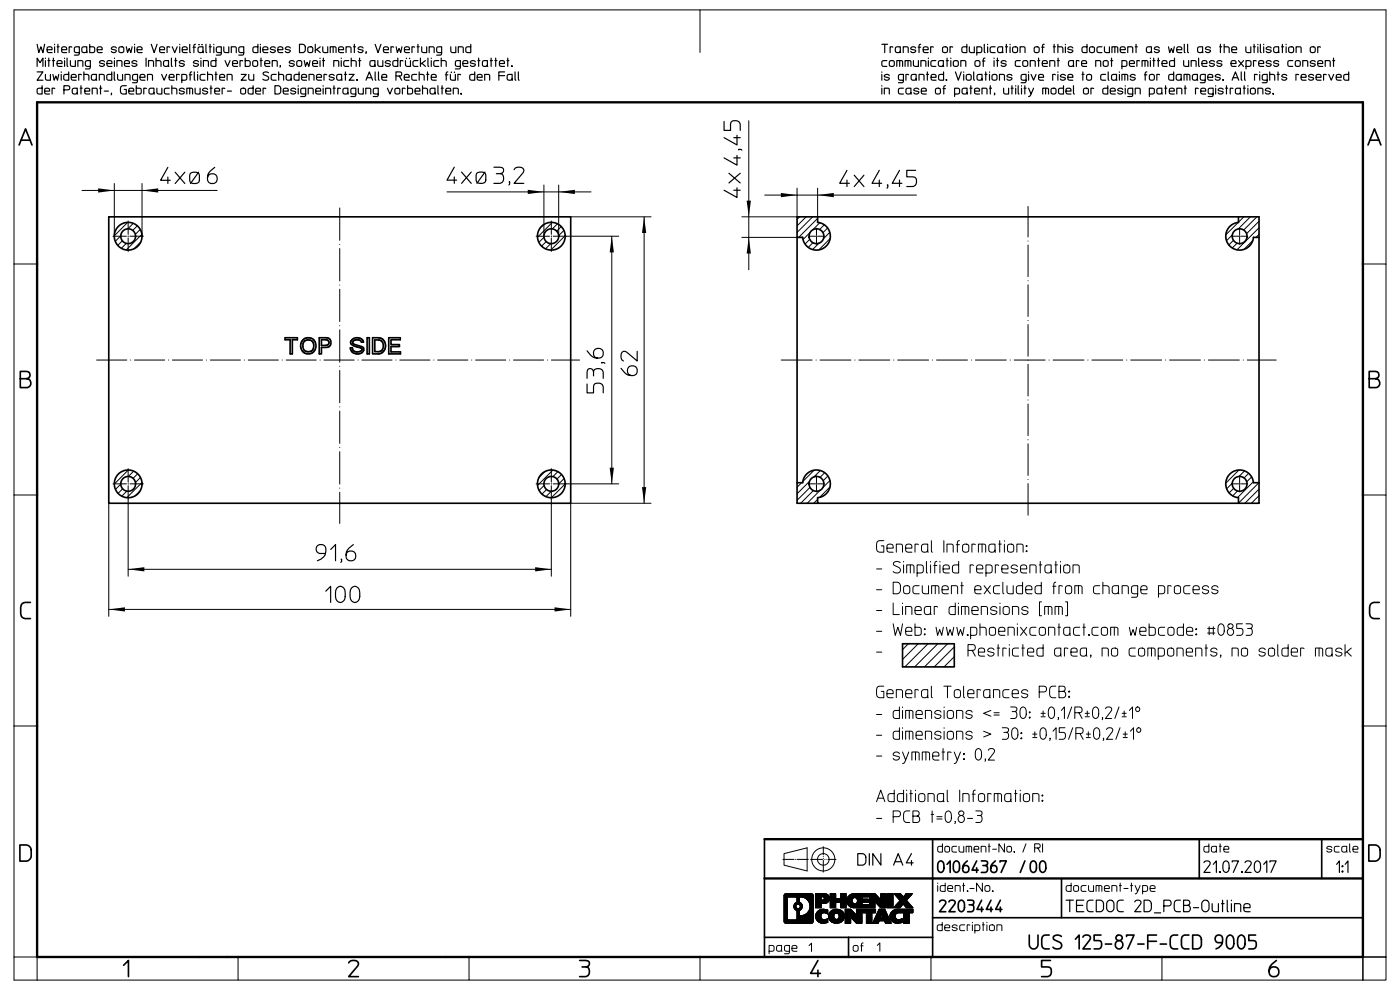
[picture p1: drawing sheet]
<svg xmlns="http://www.w3.org/2000/svg" width="297mm" height="210mm" viewBox="0 0 297 210" stroke-linecap="round" stroke-linejoin="round" font-family="sans-serif">
<g fill="none" stroke="#000" stroke-width=".21">
<path d="M148.5 11.1v-9h-145.5v205.8h47.5M148.5 2.1h145.5v53.9M24.2 38.9v11.2M30.1 38.9v11.2M115.4 39.2v10.9M118.5 39.2v10.9M158.8 25.6v31.6M169.1 39.9v6.1h-11.7M173.5 39.9v6.1M3 56h4.9M17.4 40.4h28.7M25.6 50l-1.1 1.2"/>
<path d="M26 51.1l-1 1M26.8 51.6l-1.1 1.1M27.1 47.2l-2.8 2.8M28.3 47.4l-1.2 1.1M29.1 47.9l-.9 1M29.8 48.7l-1.1 1M29.9 51.3l-1.5 1.5M30.1 49.7l-3.3 3.3M94.8 40.7h30.6M115.2 47.7l-.6 .7M115.4 50.3l-1.1 1.1M115.9 51.2l-1 1"/>
<path d="M116.8 51.7l-1.1 1.1M117.2 47.2l-3.2 3.1M118.3 47.5l-1.1 1.1M119.1 48.1l-1 .9M119.6 48.9l-1.1 1.1M119.9 50l-3.1 3M120.2 50.1h11.1M121.1 46h17M129.8 50.1v52.5M136.6 46v60.8M157.4 50.4h12.9M162.2 41.4h32.2"/>
<path d="M169.6 46l-.5 .5M171 46l-1.9 1.9M171.8 50.8l-1 1M171.9 49.3l-1.5 1.5M172.4 46l-3.3 3.3M172.5 51.5l-1 1M173.5 46.3l-4.1 4.1M173.7 51.6l-1.3 1.3M173.9 47.3l-1.5 1.5M174.9 47.7l-1 1M175.6 48.4l-1 1M176 49.3l-1.3 1.3"/>
<path d="M176.1 50.6l-2.4 2.4M261.4 49.8l-1.2 1.3M261.7 51l-1 1M262.4 51.6l-1 1M262.7 47.2l-2.6 2.6M263.9 46l-1.2 1.1M265.3 46l-2.6 2.6M265.8 51l-1.9 1.9M266.6 46l-2.8 2.8M267.1 49.7l-.7 .7M267.1 48.3l-4.7 4.7M267.1 46.9l-2.6 2.7"/>
<path d="M289.1 56h4.9v49M27.2 99.7l-3 3M28.4 99.9l-1.2 1.2M117.3 99.7l-3.3 3.3M172.7 99.7l-2.4 2.4M174 99.8l-1.3 1.4M262.8 99.7l-2.8 2.8M264 99.9l-1.2 1.2M3 105h4.9M23.1 106.8v23.9M25.6 102.7l-1.1 1.1M26 103.7l-1 .9"/>
<path d="M26.9 104.2l-1.1 1M27.2 105.9v16.3M29.2 100.5l-1 1M29.7 104.1l-1 1.1M29.8 101.3l-1.1 1.1M30.1 102.4l-3.2 3.2M115.4 103l-1 1M115.6 100l-1.2 1.3M115.9 103.8l-.9 1M117 105.9v16.3M117 104.2l-1.2 1.1M118.3 100l-1 1.1"/>
<path d="M119.1 100.7l-.9 .9M119.7 101.5l-1.2 1.1M119.9 102.7l-2.9 2.9M120.2 102.6h11.1M138.1 106.8h-17v23.9M170.1 102.4l-1 1M171.7 102.1l-2.6 2.6M171.8 103.4l-2.7 2.7M172.5 104.1l-2.6 2.7M173.5 105.9l-.9 .9M174 104l-2.8 2.8M175 100.3l-1 1"/>
<path d="M175.6 101l-1 1M176.1 101.9l-1.5 1.5M176.1 103.3l-2.2 2.2M187.5 114.7h-.9l-.4 .2a1.78 1.78 0 0 0-.2 1.5l.1 .4 .3 .3h1.1v-1.3h-.6M188.2 116.3h1.3a.69 .69 0 0 0-.5-.9 .69 .69 0 0 0-.8 .5v.7l.1 .4 1.2 .1M190.1 117.1v-1.7h1l.3 .2 .1 1.5M191 119.3a.86 .86 0 0 0-1.5 .3l.3 .4 .9 .4a.66 .66 0 0 1 .3 .9 .66 .66 0 0 1-.9 .2l-.6-.3M191.7 119.1v.1M191.7 119.8v1.7M192.1 116.3h1.4a.69 .69 0 0 0-.5-.9 .69 .69 0 0 0-.9 .5v.7l.2 .4 1.2 .1M193.1 119.8v1.7M194.8 115.5l-.7-.1v1.7"/>
<path d="M196.5 119.1v2.1l.1 .3h.2M196.8 116.7a.71 .71 0 0 1-.6 .5 .71 .71 0 0 1-.7-.5l.1-1.1 .4-.2h.8l.1 1.7M197.4 119.1v.1M197.4 119.8v1.7M197.6 114.7v2.1v.3h.2M198.1 120h.6M198.7 119.1l-.2 .1-.2 .3v2M199.4 119.1v.1M199.4 119.8v1.7M200.2 114.7v2.4M200.9 117.1v-1.7h1l.3 .2v1.5M202.9 115.5h.6"/>
<path d="M203.4 119.1v2.4l-1.2-.1a1.36 1.36 0 0 1 0-1.4l1.2-.2M203.5 114.7h-.2l-.2 .4v2M204.4 115.5l.3-.1 .7 .1a1.36 1.36 0 0 1 0 1.5l-.4 .1-.6-.1a1.36 1.36 0 0 1 0-1.5zM206.5 120l-.7-.2v1.7M206.9 115.5l-.7-.1v1.7M207.6 117.1v-1.7h1.2l.3 .2v1.5M208.3 115.4v1.7M211.1 116.7a.71 .71 0 0 1-.7 .5 .71 .71 0 0 1-.6-.5l.1-1.1 .4-.2h.8l.1 1.7M211.9 120l-.8-.2v1.7M211.9 115.4h.5M212.1 114.7v2.4M213.1 114.7v.1"/>
<path d="M213.1 115.4v1.7M213.9 115.5l.3-.1 .7 .1a1.36 1.36 0 0 1 0 1.5l-.3 .1-.7-.1a1.36 1.36 0 0 1 0-1.5zM215.7 117.1v-1.7h1l.3 .2v1.5M217.7 116.8h.2v.2h-.2zM217.7 115.7h.2v.2h-.2zM217.8 116.9h.1M217.8 115.8h.1M220.5 119.8h.5M220.7 119.1v2.4M223.8 119.8h.5M224 119.1v2.4M225 119.1v.1"/>
<path d="M225 119.8v1.7M225.8 120l.3-.2 .7 .2a1.36 1.36 0 0 1 0 1.4l-.3 .1-.7-.1a1.36 1.36 0 0 1 0-1.4zM261.4 102.5l-1.2 1.2M261.7 103.6l-1 1M262.5 104.1l-1 1.1M264.9 100.4l-1 1M265.5 101.2l-1 1M265.9 102.2l-3.4 3.3M267.1 102.4l-4.4 4.3M267.1 106.5l-.2 .3M267.1 105.1l-1.6 1.7M267.1 103.8l-3 3"/>
<path d="M289.1 105h4.9v49M23.1 129.3h98M27.2 120.8h89.8M186 120.7h1.1M186 125.1h1.1M186 129.5h1.1M186 133.9h1.1M186 138.3h1.1M189.5 123.5h.9l.5 .3a2.07 2.07 0 0 1 .1 1.7l-.4 .4-1.1 .1zM189.5 127.9v2.5h1.3M189.5 132.3l.4 2.5 .6-1.7 .5 1.7 .5-2.5M191.5 127.9v.1"/>
<path d="M191.5 128.6v1.8M191.9 124.4l.3-.2 .6 .2a1.36 1.36 0 0 1 0 1.4l-.3 .2-.6-.2a1.36 1.36 0 0 1 0-1.4zM192.1 130.4v-1.8h1l.3 .2 .1 1.6M192.1 133.9h1.4a.69 .69 0 0 0-.5-.8 .69 .69 0 0 0-.9 .4v.8l.2 .4 1.2 .1M192.3 121.5v-1.7h1.3l.2 .2 .1 1.5M192.7 136.6l-1.2 1.2M194.1 129.5h1.3a.69 .69 0 0 0-.4-.8 .69 .69 0 0 0-.9 .4v.8l.2 .3 1.1 .2M194.1 132.3v2.5l1.2-.1a1.36 1.36 0 0 0 0-1.5l-1.2-.1M194.6 121.5l1.1-.1a1.36 1.36 0 0 0 0-1.4l-1.1-.2v2.5M194.8 136.6l-3.3 3.3M195 124.2l-1.2 .2a1.36 1.36 0 0 0 0 1.4l1.2 .2M195.7 124.2v1.5l.5 .3h.8v-1.8"/>
<path d="M196.1 134.5h.2v.2h-.2zM196.1 133.4h.2v.1h-.2zM196.2 134.6h.1M196.2 133.5h.1M196.9 136.6l-4.9 4.9M197.4 129.9a.71 .71 0 0 1-.6 .5 .71 .71 0 0 1-.7-.5l.1-1.1 .4-.2h.8l.1 1.8M197.6 126v-1.8l1.4 .1 .2 .2v1.5M198.4 124.2v1.8M198.6 133.1l.3 1.7 .4-1.3 .5 1.3 .3-1.7M198.9 128.8l-.7-.2v1.8M198.9 136.6l-4.9 4.9M199.8 125.1h1.4a.69 .69 0 0 0-.5-.9 .69 .69 0 0 0-.9 .5v.8l.2 .3 1.2 .2"/>
<path d="M200.1 120.7h1.3a.69 .69 0 0 0-.5-.9 .69 .69 0 0 0-.8 .5v.8l.1 .3 1.2 .1M200.8 133.1l.3 1.7 .5-1.3 .4 1.3 .3-1.7M201 136.6l-4.9 4.9M201.8 126v-1.8h1l.3 .2 .1 1.6M202.4 139.3l-2.1 2.2M202.4 137.2l-4.2 4.3M202.7 127.9v2.5l-1.2-.2a1.36 1.36 0 0 1 0-1.4l1.2-.2M203 133.1l.3 1.7 .5-1.3 .4 1.3 .3-1.7M203.3 127.9v.1M203.3 128.6v1.8M203.8 124.2h.6M204 130.4v-1.8h1.2l.3 .2v1.6"/>
<path d="M204 123.5v2.5M204.8 128.6v1.8M205.2 134.6h.2v.2h-.2zM205.3 134.7h.1M205.4 138v1.2M205.9 134.8l1.2-.1a1.36 1.36 0 0 0 0-1.5l-1.2-.1v2.4M206.2 129.5h1.3a.69 .69 0 0 0-.5-.8 .69 .69 0 0 0-.8 .4v.8l.1 .3 1.2 .2M206.2 138h-.8v-1.3h1a.62 .62 0 0 1 .5 .7 .62 .62 0 0 1-.7 .6l.7 1.2M206.8 125.1h1.3a.69 .69 0 0 0-.5-.9 .69 .69 0 0 0-.8 .5v.8l.2 .3 1.1 .2M207.2 120.7h1.3a.69 .69 0 0 0-.5-.9 .69 .69 0 0 0-.8 .5v.8l.1 .3 1.2 .1M207.6 138.3h1.3a.69 .69 0 0 0-.5-.8 .69 .69 0 0 0-.8 .5v.7l.1 .4 1.2 .1M207.9 133.1h.8l.5 .2v1.5"/>
<path d="M207.9 132.3v2.5M208.2 130.4v-1.8h1l.2 .2 .1 1.6M208.8 124.2l1.3 1.8M209.2 121.5l1.1-.1a1.36 1.36 0 0 0 0-1.4l-1.1-.2v2.5M210 133.2l.4-.1 .6 .1a1.36 1.36 0 0 1 0 1.5l-.3 .1-.7-.1a1.36 1.36 0 0 1 0-1.5zM210.1 124.2l-1.3 1.8M210.9 137.8a.66 .66 0 0 0-.8-.4 .66 .66 0 0 0-.5 .7l1.1 .3a.48 .48 0 0 1 0 .7 .48 .48 0 0 1-.6 .1l-.6-.4M211.5 129a.66 .66 0 0 0-.8-.4 .66 .66 0 0 0-.5 .7l1.1 .3a.48 .48 0 0 1 0 .7 .48 .48 0 0 1-.6 .1l-.5-.4M211.5 137.5h.6M211.8 136.7v2.5M211.9 133.9h1.3a.69 .69 0 0 0-.5-.8 .69 .69 0 0 0-.8 .4v.8l.1 .4 1.2 .1M212.1 124.2l-1.2 .2a1.36 1.36 0 0 0 0 1.4l1.2 .2"/>
<path d="M212.1 127.9v.1M212.1 128.6v1.8M212.5 120.7h1.3a.69 .69 0 0 0-.4-.9 .69 .69 0 0 0-.9 .5v.8l.2 .3 1.1 .1M212.7 123.5v2.1l.1 .3 .2 .1M213 128.8l.3-.2 .7 .2a1.36 1.36 0 0 1 0 1.4l-.4 .2-.6-.2a1.36 1.36 0 0 1 0-1.4zM213.5 137.6l-.8-.1v1.7M213.6 124.2l.1 1.5 .4 .3h.8v-1.8M213.8 134.8v-1.7h1l.3 .1 .1 1.6M214.1 136.7v.2M214.1 137.5v1.7M214.8 130.4v-1.8h1l.3 .2v1.6M215.8 120.2a.66 .66 0 0 0-.7-.4 .66 .66 0 0 0-.5 .7l1.1 .3a.48 .48 0 0 1 0 .6 .48 .48 0 0 1-.6 .1l-.6-.3"/>
<path d="M215.8 132.3v.1M215.8 133.1v1.7M216.1 137.5l-1.2 .1a1.36 1.36 0 0 0 0 1.5l1.2 .1M216.5 120.7h1.3a.69 .69 0 0 0-.5-.9 .69 .69 0 0 0-.8 .5v.8l.2 .3 1.1 .1M216.5 133.1l1.3 1.7M216.8 137.5h.5M216.9 123.5v2.5l-1.1-.2a1.36 1.36 0 0 1 0-1.4l1.1-.2M217 136.7v2.5M217.6 125.1h1.3a.69 .69 0 0 0-.5-.9 .69 .69 0 0 0-.8 .5v.8l.2 .3 1.1 .2M217.8 133.1l-1.3 1.7M218 138.3h1.3a.69 .69 0 0 0-.5-.8 .69 .69 0 0 0-.8 .5v.7l.1 .4 1.2 .1M218.1 129a.66 .66 0 0 0-.8-.4 .66 .66 0 0 0-.5 .7l1.1 .3a.48 .48 0 0 1 0 .7 .48 .48 0 0 1-.6 .1l-.5-.4"/>
<path d="M218.5 121.5v-1.7h1l.2 .2 .1 1.5M219.8 133.1l-1.2 .1a1.36 1.36 0 0 0 0 1.5l1.2 .1M220.6 133.2l.4-.1 .6 .1a1.36 1.36 0 0 1 0 1.5l-.3 .1-.7-.1a1.36 1.36 0 0 1 0-1.5zM220.9 123.5v2.5l-1.2-.2a1.36 1.36 0 0 1 0-1.4l1.2-.2M221 127.7h-.5v2.9h.5M221.3 136.7v2.5l-1.2-.1a1.36 1.36 0 0 1 0-1.5l1.2-.1M221.6 130.4v-1.8h1.2l.3 .2 .1 1.6M222.4 128.6v1.8M222.4 134.8v-1.7h1l.3 .1 .1 1.6M223 121.1a.71 .71 0 0 1-.7 .5 .71 .71 0 0 1-.6-.5l.1-1.1 .4-.2h.8l.1 1.7M223.3 124.4h.7M223.8 130.4v-1.8h1.2l.3 .2 .1 1.6"/>
<path d="M224 123.5l-.3 .1-.2 .3v2.1M224.4 133.1h.6M224.6 128.6v1.8M224.7 132.3v2.5M225 138.8a.71 .71 0 0 1-.6 .4 .71 .71 0 0 1-.7-.4l.1-1.1 .4-.2h.8l.1 1.7M225.4 124.4l-.7-.2v1.8M226 127.7h.5v2.9h-.5M226.2 124.4l.3-.2 .7 .2a1.36 1.36 0 0 1 0 1.4l-.3 .2-.7-.2a1.36 1.36 0 0 1 0-1.4zM226.5 137.6l-.7-.1v1.7M227 134.3a.71 .71 0 0 1-.7 .5 .71 .71 0 0 1-.7-.5l.2-1.1 .3-.1h.9v1.6l.1 .1M227.2 138.3h1.3a.69 .69 0 0 0-.5-.8 .69 .69 0 0 0-.8 .5v.7l.2 .4 1.1 .1M227.6 121.5v-1.7h1l.3 .2 .1 1.5"/>
<path d="M228 126v-1.8l1.4 .1 .2 .2v1.5M228.8 124.2v1.8M229.1 133.1l-1.2 .1a1.36 1.36 0 0 0 0 1.5l1.2 .1M229.7 133.1h.6M229.9 132.3v2.5M230.5 138.8a.71 .71 0 0 1-.7 .4 .71 .71 0 0 1-.6-.4l.1-1.1 .4-.2h.8l.1 1.7M230.9 134.6h.2v.2h-.2zM231 134.7h.1M231.4 139l-.1 .4M233 133.1l-1.2 .1a1.36 1.36 0 0 0 0 1.5l1.2 .1M233.3 124.2l-1.2 .2a1.36 1.36 0 0 0 0 1.4l1.2 .2M233.8 133.2l.3-.1 .7 .1a1.36 1.36 0 0 1 0 1.5l-.3 .1-.7-.1a1.36 1.36 0 0 1 0-1.5z"/>
<path d="M233.8 139.2v-1.7h1l.3 .2v1.5M234 124.2h.8l.4 .3 .1 1.5M234 123.5v2.5M235.6 134.8v-1.7h1.4l.2 .3v1.4M236 137.6l.3-.1 .6 .1a1.36 1.36 0 0 1 0 1.5l-.3 .1-.6-.1a1.36 1.36 0 0 1 0-1.5zM236.4 133.1v1.7M237.3 125.5a.71 .71 0 0 1-.7 .5 .71 .71 0 0 1-.6-.5l.1-1.1 .3-.2h.9l.1 1.8M238 126v-1.8h1l.3 .2 .1 1.6M239.6 133.1l.3 1.7 .5-1.3 .4 1.3 .3-1.7M240.9 137.5l-1.2 .1a1.36 1.36 0 0 0 0 1.5l1.2 .1M241.4 126l-1.2-.2a1.36 1.36 0 0 1 0-1.4l1.2-.2v2l-.4 .5h-1M241.7 137.6l.3-.1 .7 .1a1.36 1.36 0 0 1 0 1.5l-.4 .1-.6-.1a1.36 1.36 0 0 1 0-1.5z"/>
<path d="M241.8 133.9h1.3a.69 .69 0 0 0-.5-.8 .69 .69 0 0 0-.8 .4v.8l.2 .4 1.1 .1M242 125.1h1.3a.69 .69 0 0 0-.4-.9 .69 .69 0 0 0-.9 .5v.8l.2 .3 1.1 .2M243.5 139.2v-1.7h1.4l.1 .3v1.4M243.8 132.3v2.5l1.1-.1a1.36 1.36 0 0 0 0-1.5l-1.1-.1M244.3 137.5v1.7M245.7 139.2l1.2-.1a1.36 1.36 0 0 0 0-1.5l-1.2-.1v2.4M245.8 126l1.1-.2a1.36 1.36 0 0 0 0-1.4l-1.1-.2v2.5M247.1 133.1l-1.2 .1a1.36 1.36 0 0 0 0 1.5l1.2 .1M247.9 137.6l.3-.1 .7 .1a1.36 1.36 0 0 1 0 1.5l-.4 .1-.6-.1a1.36 1.36 0 0 1 0-1.5zM247.9 133.2l.3-.1 .7 .1a1.36 1.36 0 0 1 0 1.5l-.3 .1-.7-.1a1.36 1.36 0 0 1 0-1.5zM248.5 124.4l-.8-.2v1.8M249.3 124.4l.3-.2 .7 .2a1.36 1.36 0 0 1 0 1.4l-.3 .2-.7-.2a1.36 1.36 0 0 1 0-1.4z"/>
<path d="M249.7 139.2v-1.7h1l.2 .2 .1 1.5M251.1 132.3v2.5l-1.2-.1a1.36 1.36 0 0 1 0-1.5l1.2-.1M251.7 138.3h1.3a.69 .69 0 0 0-.5-.8 .69 .69 0 0 0-.8 .5v.7l.1 .4 1.2 .1M251.7 133.9h1.3a.69 .69 0 0 0-.4-.8 .69 .69 0 0 0-.9 .4v.8l.2 .4 1.1 .1M252.4 124.2l-1.1 .2a1.36 1.36 0 0 0 0 1.4l1.1 .2M253.1 125.1h1.3a.69 .69 0 0 0-.5-.9 .69 .69 0 0 0-.8 .5v.8l.2 .3 1.1 .2M253.6 139.2v-1.7h1l.3 .2 .1 1.5M253.7 134.5h.2v.2h-.2zM253.7 133.4h.2v.1h-.2zM253.8 134.6h.1M253.8 133.5h.1M255.6 137.5h.6"/>
<path d="M255.9 136.7v2.5M256.2 133.3h1.5M256.2 134.3h1.5M256.4 124.6a.66 .66 0 0 0-.8-.4 .66 .66 0 0 0-.5 .7l1.1 .3a.48 .48 0 0 1 .1 .6 .48 .48 0 0 1-.7 .2l-.5-.4M256.5 132.9v1.8M257.4 132.9v1.8M258.2 137.8a.66 .66 0 0 0-.8-.4 .66 .66 0 0 0-.5 .7l1.1 .3a.48 .48 0 0 1 0 .7 .48 .48 0 0 1-.6 .1l-.6-.4M258.4 124.6a.66 .66 0 0 0-.8-.4 .66 .66 0 0 0-.5 .7l1.1 .3a.48 .48 0 0 1 0 .6 .48 .48 0 0 1-.6 .2l-.5-.4M258.7 132.5a.67 .67 0 0 1 .8 0 .67 .67 0 0 1 .2 .7 1.12 1.12 0 0 1-.6 1.6h-.1a1.45 1.45 0 0 1-.3-2.3zM259 139l-.1 .4M260.9 133.3a.75 .75 0 0 0-.5 1.1 .75 .75 0 0 0 1.3 0 .75 .75 0 0 0-.6-1.1M261.4 139.2v-1.7h1l.2 .2 .1 1.5"/>
<path d="M263.5 137.6l.3-.1 .7 .1a1.36 1.36 0 0 1 0 1.5l-.3 .1-.7-.1a1.36 1.36 0 0 1 0-1.5zM263.6 132.3h-1.2v1h.8a.79 .79 0 0 1 .5 .7 .79 .79 0 0 1-.5 .8h-.8M264.3 132.3h.9a.49 .49 0 0 1 .5 .5 .49 .49 0 0 1-.5 .5 .8 .8 0 0 1 .5 .8 .8 .8 0 0 1-.5 .7h-.9M264.7 133.3h.5M268.4 137.8a.66 .66 0 0 0-.7-.4 .66 .66 0 0 0-.5 .7l1.1 .3a.48 .48 0 0 1 0 .7 .48 .48 0 0 1-.7 .1l-.5-.4M269.2 137.6l.4-.1 .6 .1a1.36 1.36 0 0 1 0 1.5l-.3 .1-.7-.1a1.36 1.36 0 0 1 0-1.5zM271.1 136.7v2.1v.3l.2 .1M273.3 136.7v2.5l-1.2-.1a1.36 1.36 0 0 1 0-1.5l1.2-.1M273.9 138.3h1.4a.69 .69 0 0 0-.5-.8 .69 .69 0 0 0-.9 .5v.7l.2 .4 1.2 .1M276.6 137.6l-.7-.1v1.7M279.1 139.2v-1.7h1.2l.2 .2 .1 1.5M279.8 137.5v1.7"/>
<path d="M282.6 138.8a.71 .71 0 0 1-.7 .4 .71 .71 0 0 1-.6-.4l.1-1.1 .4-.2h.8v1.6l.1 .1M284.7 137.8a.66 .66 0 0 0-.8-.4 .66 .66 0 0 0-.5 .7l1.1 .3a.48 .48 0 0 1 0 .7 .48 .48 0 0 1-.6 .1l-.5-.4M285.3 136.7v2.5M285.7 138.3l1 .9M286.7 137.5l-1.4 1.1M3 154h4.9M186 151.6h1.1M186 156h1.1M187.5 145.6h-.9l-.4 .1a1.78 1.78 0 0 0-.2 1.6l.1 .4 .3 .2 1.1 .1v-1.3h-.6M188.2 147.1h1.3a.69 .69 0 0 0-.5-.8 .69 .69 0 0 0-.8 .5v.7l.1 .4 1.2 .1M190.1 148v-1.7h1l.3 .2 .1 1.5M190.8 150v2.4l-1.2-.1a1.36 1.36 0 0 1 0-1.5l1.2-.1"/>
<path d="M190.8 154.4v2.4l-1.2-.1a1.36 1.36 0 0 1 0-1.5l1.2-.1M190.8 159.9a.66 .66 0 0 0-.8-.4 .66 .66 0 0 0-.5 .7l1.1 .3a.48 .48 0 0 1 .1 .6 .48 .48 0 0 1-.7 .1l-.5-.3M191.5 159.5l.6 1.7 .7-1.7M191.5 150v.1M191.5 150.7v1.7M191.5 154.4v.1M191.5 155.1v1.7M192.1 147.1h1.4a.69 .69 0 0 0-.5-.8 .69 .69 0 0 0-.9 .5v.7l.2 .4 1.2 .1M192.1 152.4v-1.7l1.4 .1 .2 .2v1.4M192.1 156.8v-1.7h1.2l.3 .2 .1 1.5M192.9 150.7v1.7M192.9 155.1v1.7"/>
<path d="M194.2 159.5v1.7M194.3 151.6h1.4a.69 .69 0 0 0-.5-.9 .69 .69 0 0 0-.9 .5v.7l.2 .4 1.2 .1M194.3 156h1.4a.69 .69 0 0 0-.5-.9 .69 .69 0 0 0-.9 .5v.7l.2 .4 1.2 .1M194.8 146.4l-.7-.1v1.7M196.3 152.4v-1.7h1l.3 .2v1.5M196.3 156.8v-1.7h1l.3 .2v1.5M196.4 159.5v1.7M196.8 147.6a.71 .71 0 0 1-.6 .4 .71 .71 0 0 1-.7-.4l.1-1.1 .4-.2h.8l.1 1.7M197.6 145.6v2v.3l.2 .1M199.6 151.1a.66 .66 0 0 0-.7-.4 .66 .66 0 0 0-.5 .7l1.1 .3a.48 .48 0 0 1 0 .6 .48 .48 0 0 1-.6 .1l-.6-.4M199.6 155.5a.66 .66 0 0 0-.7-.4 .66 .66 0 0 0-.5 .7l1.1 .3a.48 .48 0 0 1 0 .6 .48 .48 0 0 1-.6 .1l-.6-.3M199.8 159.5h.6"/>
<path d="M200.1 158.8v2.4M200.2 145.6h.8v2.4M200.3 150v.1M200.3 150.7v1.7M200.3 154.4v.1M200.3 155.1v1.7M201 145.6h.8M201.1 150.8l.3-.1 .7 .1a1.36 1.36 0 0 1 0 1.5l-.3 .1-.7-.1a1.36 1.36 0 0 1 0-1.5zM201.1 155.2l.3-.1 .7 .1a1.36 1.36 0 0 1 0 1.5l-.3 .1-.7-.1a1.36 1.36 0 0 1 0-1.5zM201.8 159.6l-.7-.1v1.7M202.4 159.5l.7 1.7 .7-1.7M202.4 141.4v.1"/>
<path d="M202.6 146.4l.3-.1 .7 .1a1.36 1.36 0 0 1 0 1.5l-.3 .1-.7-.1a1.36 1.36 0 0 1 0-1.5zM202.9 152.4v-1.7h1l.3 .2 .1 1.5M202.9 156.8v-1.7h1l.3 .2 .1 1.5M204.4 145.6v2l.1 .3 .1 .1M204.4 159.8h.2v.2h-.2zM204.5 159.9h.1M205.3 147.1h1.3a.69 .69 0 0 0-.5-.8 .69 .69 0 0 0-.8 .5v.7l.2 .4 1.1 .1M206.2 151.1a.66 .66 0 0 0-.7-.4 .66 .66 0 0 0-.5 .7l1.1 .3a.48 .48 0 0 1 0 .6 .48 .48 0 0 1-.6 .1l-.6-.4M206.2 155.5a.66 .66 0 0 0-.7-.4 .66 .66 0 0 0-.5 .7l1.1 .3a.48 .48 0 0 1 0 .6 .48 .48 0 0 1-.6 .1l-.6-.3M207.2 159a.66 .66 0 0 1 .8-.1 .66 .66 0 0 1 .2 .8 1.12 1.12 0 0 1-.6 1.5h-.1a1.45 1.45 0 0 1-.3-2.2zM208 146.4l-.7-.1v1.7M208.7 155.1l1.5 .6-1.5 .6"/>
<path d="M209.7 159.2a.65 .65 0 0 1 .8-.4 .65 .65 0 0 1 .4 .8l-1.2 1.6h1.3M210 147.6a.71 .71 0 0 1-.7 .4 .71 .71 0 0 1-.6-.4l.1-1.1 .4-.2h.8l.1 1.7M210.2 150.7l-1.5 .6 1.5 .6M210.8 148v-1.7h1l.2 .2 .1 1.5M210.9 151.2h1.1M210.9 151.7h1.1M212.6 154.4h.9a.49 .49 0 0 1 .5 .4 .49 .49 0 0 1-.5 .6 .8 .8 0 0 1 .5 .7 .8 .8 0 0 1-.5 .7h-.9M213 155.4h.5M214.1 146.3l-1.2 .1a1.36 1.36 0 0 0 0 1.5l1.2 .1M214.4 150h.8a.49 .49 0 0 1 .5 .4 .49 .49 0 0 1-.4 .5 .8 .8 0 0 1 .4 .8 .8 .8 0 0 1-.5 .7h-.8M214.7 147.1h1.4a.69 .69 0 0 0-.5-.8 .69 .69 0 0 0-.9 .5v.7l.2 .4 1.2 .1M214.7 150.9h.6"/>
<path d="M214.9 154.6a.66 .66 0 0 1 .8-.1 .66 .66 0 0 1 .2 .8 1.12 1.12 0 0 1-.6 1.5h-.1a1.45 1.45 0 0 1-.3-2.2zM216.6 156.5h.2v.2h-.2zM216.6 155.4h.2v.2h-.2zM216.7 150.1a.67 .67 0 0 1 .8 0 .67 .67 0 0 1 .2 .8 1.12 1.12 0 0 1-.6 1.5h-.1a1.45 1.45 0 0 1-.3-2.3zM216.7 156.6h.1M216.7 155.5h.1M218 146.7a.66 .66 0 0 0-.7-.5 .66 .66 0 0 0-.5 .8l1.1 .3a.48 .48 0 0 1 0 .6 .48 .48 0 0 1-.6 .1l-.6-.4M218.4 152.1h.1v.2h-.1zM218.4 151h.1v.2h-.1zM218.4 152.2h.1M218.4 151.1h.1M219.1 156.5h.9"/>
<path d="M219.1 155.7h.9M219.5 155.2v1M220.5 146.8h1a.62 .62 0 0 0 .5-.6 .62 .62 0 0 0-.5-.6h-1v2.4M220.8 152h.9M220.8 151.3h.9M220.9 154.6a.66 .66 0 0 1 .8-.1 .66 .66 0 0 1 .3 .8 1.12 1.12 0 0 1-.7 1.5h-.1a1.45 1.45 0 0 1-.3-2.2zM221.3 150.8v1M222.7 150.1a.67 .67 0 0 1 .8 0 .67 .67 0 0 1 .2 .8 1.12 1.12 0 0 1-.6 1.5h-.1a1.45 1.45 0 0 1-.3-2.3zM222.8 156.6l-.1 .5M223.4 155.1l.6-.7v2.4M224 145.6h-.7l-.4 .1a1.77 1.77 0 0 0-.2 1.6l.1 .4 .3 .2 .9 .1M224.5 152.2l-.1 .5"/>
<path d="M224.7 146.7h.8a.7 .7 0 0 1 .6 .6 .7 .7 0 0 1-.5 .7h-.9v-2.4h.8a.56 .56 0 0 1 .5 .5 .56 .56 0 0 1-.5 .6M225.1 150.7l.7-.7v2.4M225.9 154.4h-1.2v1h.8a.79 .79 0 0 1 .5 .7 .79 .79 0 0 1-.5 .7h-.8M226.7 147.7h.2v.2h-.2zM226.7 146.6h.2v.2h-.2zM226.8 147.8h.1M226.8 146.7h.1M227.4 150l-.9 2.4M227.6 154.4l-.9 2.4M228 151.2v1.2M228.2 155.6v1.2M228.9 151.2h-.9v-1.2h1.1a.62 .62 0 0 1 .5 .7 .62 .62 0 0 1-.7 .5l.7 1.2"/>
<path d="M229.1 155.6h-.9v-1.2h1.1a.62 .62 0 0 1 .5 .7 .62 .62 0 0 1-.7 .5l.7 1.2M230.2 152h.9M230.2 151.3h.9M230.4 156.5h.9M230.4 155.7h.9M230.7 150.8v1M230.9 155.2v1M232 150.1a.67 .67 0 0 1 .8 0 .67 .67 0 0 1 .3 .8 1.12 1.12 0 0 1-.6 1.5h-.1a1.45 1.45 0 0 1-.4-2.3zM232.3 154.6a.66 .66 0 0 1 .8-.1 .66 .66 0 0 1 .2 .8 1.12 1.12 0 0 1-.6 1.5h-.1a1.45 1.45 0 0 1-.3-2.2zM233.9 152.2l-.1 .5M234.1 156.6l-.1 .5M234.5 150.3a.65 .65 0 0 1 .9-.3 .65 .65 0 0 1 .3 .8l-1.2 1.6h1.3"/>
<path d="M234.7 154.7a.65 .65 0 0 1 .9-.3 .65 .65 0 0 1 .4 .8l-1.3 1.6h1.4M237.4 150l-.9 2.4M237.6 154.4l-.9 2.4M238 152h.9M238 151.3h.9M238.3 156.5h.8M238.3 155.7h.8M238.5 150.8v1M238.7 155.2v1M239.6 150.7l.7-.7v2.4M239.8 155.1l.7-.7v2.4M289.1 154h4.9"/>
<path d="M294 154v49M186 170.1l.8-2.5 .9 2.5M186 160.4h1.1M186 173.6h1.1M186.2 169.3h1.2M189.5 173.2h1a.62 .62 0 0 0 .5-.6 .62 .62 0 0 0-.5-.6h-1v2.5M189.7 167.6v2.5l-1.2-.2a1.36 1.36 0 0 1 0-1.4l1.2-.2M191.7 167.6v2.5l-1.2-.2a1.36 1.36 0 0 1 0-1.4l1.2-.2M192.1 161.2l-.2 .5-.4 .3M192.3 167.6v.1M192.3 168.3v1.8M193 172h-.7l-.4 .2a1.78 1.78 0 0 0-.2 1.5l.1 .5 .3 .2 .9 .1"/>
<path d="M193 168.3h.6M193.2 167.6v2.5M193.5 161.2v-1.7l1.3 .1 .2 .2v1.4M193.7 173.1h.9a.7 .7 0 0 1 .5 .6 .7 .7 0 0 1-.4 .8h-1v-2.5h.8a.56 .56 0 0 1 .5 .5 .56 .56 0 0 1-.4 .6M194.2 167.6v.1M194.2 168.3v1.8M195 168.5l.4-.2 .6 .2a1.36 1.36 0 0 1 0 1.4l-.3 .2-.7-.2a1.36 1.36 0 0 1 0-1.4zM195.7 161.2v-1.7l1.3 .1 .2 .2v1.4M196.9 170.1v-1.8h1l.2 .2 .1 1.6M197.5 172.7h.6M197.8 172v2.5M197.9 160.4h1.3a.69 .69 0 0 0-.5-.9 .69 .69 0 0 0-.8 .5v.7l.1 .4 1.2 .1"/>
<path d="M198.7 173.2h1.1M198.7 173.7h1.1M199.9 179v1.8l-.8-.1-.1-1 .3-.2h.6M200.2 169.6a.71 .71 0 0 1-.7 .5 .71 .71 0 0 1-.6-.5l.1-1.1 .3-.2h.9v1.7l.1 .1M200.6 179.6h.7l.1 .8a.53 .53 0 0 1-.5 .4 .53 .53 0 0 1-.5-.4zM200.8 172.2a.66 .66 0 0 1 .8 0 .66 .66 0 0 1 .2 .7 1.12 1.12 0 0 1-.6 1.6h-.1a1.45 1.45 0 0 1-.3-2.3zM200.9 167.6v2.1l.1 .3 .2 .1M202.7 174.3l-.2 .4M202.9 179.5l-.7 .1-.3 .3 .2 .8 .8 .1M203.1 161.2l-.2 .5-.5 .3M203.5 179.5v1.1l.3 .2h.7v-1.3M203.6 167.6v2.5"/>
<path d="M203.8 173a.75 .75 0 0 0-.5 1.1 .75 .75 0 0 0 1.3 0 .75 .75 0 0 0-.6-1.1M204.3 170.1v-1.8h.9l.3 .2 .1 1.6M204.4 160.9h.2v.2h-.2zM204.5 161h.1M205.2 173.6h1.1M205.5 179.5v1.3M206.2 168.5h.7M206.9 167.6l-.3 .1-.1 .3v2.1M207 172h.8a.49 .49 0 0 1 .5 .5 .49 .49 0 0 1-.4 .5 .8 .8 0 0 1 .5 .7 .8 .8 0 0 1-.6 .8h-.8M207.3 173h.6M207.7 168.5l.4-.2 .6 .2a1.36 1.36 0 0 1 0 1.4l-.3 .2-.7-.2a1.36 1.36 0 0 1 0-1.4zM209.1 161l-.2 .5"/>
<path d="M209.7 179.5h.4M209.8 179v1.8M210.3 168.5l-.8-.2v1.8M210.9 170.1v-1.8l1.4 .1 .2 .2v1.5M211.7 168.3v1.8M213.1 179v1.8l-1.2-1.8v1.8M213.7 179.6h.8l.1 .8a.53 .53 0 0 1-.5 .4 .53 .53 0 0 1-.5-.4zM214.5 169.6a.71 .71 0 0 1-.7 .5 .71 .71 0 0 1-.7-.5l.1-1.1 .4-.2h.9l.1 1.8M215.2 168.3h.6M215.4 167.6v2.5M216.4 167.6v.1M216.4 168.3v1.8"/>
<path d="M217.3 168.5l.3-.2 .7 .2a1.36 1.36 0 0 1 0 1.4l-.4 .2-.6-.2a1.36 1.36 0 0 1 0-1.4zM217.7 179l-.7 1.8M219.1 170.1v-1.8h1l.3 .2v1.6M219.5 179.9v.9M220.2 179.9h-.7v-.9h.8a.45 .45 0 0 1 .4 .5 .45 .45 0 0 1-.5 .4l.5 .9M221.1 169.7h.1v.2h-.1zM221.1 168.6h.1v.2h-.1zM221.1 169.9h.1M221.1 168.8h.1M221.2 179v1.8M256.5 179v1.8l-1-.1-.1-.3v-.7l.4-.2h.7M258.7 179.5h.4"/>
<path d="M258.8 179v1.8M282.5 179.8a.53 .53 0 0 0-.6-.3 .53 .53 0 0 0-.4 .5l1 .3a.53 .53 0 0 1-.4 .5 .53 .53 0 0 1-.6-.3M284.1 179.5l-.8 .1-.2 .3 .1 .8 .9 .1M286.3 179v1.5l.2 .3M166.3 181.1l4.9-1.3v4.9l-4.9-1.2zM166.3 190v5.4l.2 .3 5.6 .2M166.5 189.6l-.1 .2M166.7 189.6l-.4 .4M166.7 189.6l-.3 .1-.1 .3M166.7 189.6l5.7 .1 .1 .3v5.4M166.9 189.6l-.6 .5M167 189.6l-.7 .6"/>
<path d="M167 194.8l-.7 .7M167 194.7l-.7 .7M167 194.5l-.7 .7M167 194.4l-.7 .7M167 194.3l-.7 .7M167 194.1l-.7 .7M167 194l-.7 .7M167 193.9l-.7 .6M167 193.7l-.7 .7M167 193.6l-.7 .7M167 193.4l-.7 .7M167 193.3l-.7 .7"/>
<path d="M167 193.2l-.7 .6M167 193l-.7 .7M167 192.9l-.7 .7M167 192.7l-.7 .7M167 192.6l-.7 .7M167 192.5l-.7 .7M167 192.3l-.7 .7M167 192.2l-.7 .7M167 192.1l-.7 .6M167 191.9l-.7 .7M167 191.8l-.7 .7M167 191.6l-.7 .7"/>
<path d="M167 191.5l-.7 .7M167 191.4l-.7 .6M167 191.2l-.7 .7M167 191.1l-.7 .7M167 190.9l-.7 .7M167 190.8l-.7 .7M167 190.7l-.7 .7M167 190.5l-.7 .7M167 194.9l-.6 .7M167.1 195l-.7 .7M167.1 189.6l-.8 .8M167.2 195.1l-.7 .7"/>
<path d="M167.2 195.1l-.6 .7M167.3 189.6l-1 .9M167.4 195.2l-.7 .6M167.4 189.6l-1.1 1.1M167.5 195.2l-.7 .7M167.6 189.6l-1.3 1.2M167.7 195.2l-.7 .7M167.7 189.6l-1.4 1.3M167.8 195.2l-.7 .7M167.8 189.6l-1.5 1.5M167.9 195.2l-.7 .7M168 189.6l-.7 .7"/>
<path d="M168.1 195.2l-.7 .7M168.1 189.6l-.7 .7M168.2 195.2l-.7 .7M168.3 189.6l-.7 .7M168.3 195.2l-.6 .7M168.4 189.6l-.7 .7M168.5 195.2l-.7 .7M168.5 189.6l-.7 .7M168.6 195.2l-.7 .7M168.7 189.6l-.7 .7M168.8 195.2l-.7 .7M168.8 189.6l-.7 .7"/>
<path d="M168.8 191.5l-.3 .3M168.9 192.3l-.4 .4M168.9 192.1l-.5 .5M168.9 192.4l-.4 .3M168.9 193.1l.2 .2v1.5M168.9 192.5l-.3 .3M168.9 189.6l-.7 .7M169 192.6l-.3 .3M169.1 192.6l-.4 .4M169.1 190.6v.7l-.5 .4-.2 .5 .1 .5 .4 .4M169.1 190.6l-.3-.3h-1.5l-.3 .2v4.5l.3 .2h1.5M169.1 194.8l-.3 .4"/>
<path d="M169.1 189.6l-.7 .7M169.2 192.7l-.4 .3M169.2 189.6l-.7 .7M169.3 192.7l-.4 .4M169.4 189.6l-.7 .7M169.4 192.7l-.4 .4M169.5 189.6l-.7 .7M169.5 191.2l.1-.9h.8l.9 .6 .5 .9v.8l-.3 .7-.5 .6-.8 .3h-.4l-.3-.2 .1-.8 .5-.4 .1-.5-.1-.5-.4-.4M169.5 193.8l-.4 .5M169.5 193.7l-.4 .4M169.5 193.5l-.4 .5M169.5 193.4l-.4 .5"/>
<path d="M169.5 191.1l-1.1 1.1M169.5 190.9l-1.1 1.1M169.5 190.8l-.4 .4M169.5 190.6l-.4 .5M169.5 191.2l.2 .2M169.5 191.2l-1.1 1.1M169.5 194l-.4 .4M169.6 193.3l-.5 .4M169.6 190.5l-.5 .5M169.6 191.3l-1.2 1.2M169.6 194.1l-.5 .5M169.6 191.4l-.4 .4"/>
<path d="M169.6 189.6l-.7 .7M169.6 194.1l-.5 .6M169.7 191.4l-.3 .4M169.7 194.2l-.6 .6M169.8 189.6l-.8 .8M169.8 191.5l-.3 .3M169.8 194.2l-1.6 1.7M169.9 191.5l-.3 .4M169.9 189.6l-.9 .8M170 191.6l-.4 .3M170 194.2l-1.7 1.7M170 191.7l-.3 .3"/>
<path d="M170.1 189.6l-1 .9M170.1 191.8l-.4 .3M170.1 192.7l-.3 .3M170.1 191.8l-.3 .4M170.1 194.2l-1.6 1.7M170.2 191.9l-.4 .5M170.2 189.6l-1.1 1.1M170.2 192.5l-1.1 1.1M170.2 192.1l-1.2 1.1M170.2 192.2l-1.1 1.1M170.2 192.3l-1.1 1.2M170.3 194.2l-1.7 1.7"/>
<path d="M170.3 189.6l-1.2 1.2M170.5 189.6l-.7 .7M170.5 194.1l-1.7 1.8M170.6 189.6l-.7 .7M170.7 194l-1.8 1.9M170.7 189.6l-.7 .7M170.9 189.6l-.7 .7M171 189.6l-.7 .7M171.1 193.7l-2.1 2.2M171.2 189.6l-.8 .7M171.3 189.6l-.8 .8M171.4 189.6l-.8 .8"/>
<path d="M171.6 189.6l-.9 .9M171.7 189.6l-.9 .9M171.9 189.6l-1 .9M172 189.6l-1 1M172.1 189.6l-1.1 1.1M172.2 189.6l-1.1 1.1M172.3 189.6l-1.1 1.2M172.4 189.7l-1.1 1.2M172.5 189.8l-1.2 1.1M172.5 195.6l-.3 .2M172.5 189.9l-1.1 1.1M172.5 194.2l-1.7 1.7"/>
<path d="M172.5 191.4l-.7 .7M172.5 195.4l-.4 .5M172.5 195.3l-.6 .6M172.5 195.1l-.7 .8M172.5 195l-.8 .9M172.5 194.9l-1 1M172.5 194.7l-1.1 1.2M172.5 194.6l-1.2 1.3M172.5 194.4l-1.4 1.5M172.5 194.3l-1.5 1.6M172.5 194l-1.8 1.9M172.5 193.9l-1.9 2"/>
<path d="M172.5 193.8l-2.1 2.1M172.5 193.6l-2.2 2.3M172.5 193.5l-2.4 2.4M172.5 193.3l-2.5 2.6M172.5 193.2l-2.6 2.7M172.5 193.1l-2.8 2.8M172.5 192.9l-2.9 3M172.5 192.8l-3 3.1M172.5 192.6l-3.2 3.3M172.5 192.5l-3.3 3.4M172.5 192.4l-1.1 1.1M172.5 192.2l-.9 .9"/>
<path d="M172.5 192.1l-.8 .8M172.5 191.9l-.7 .8M172.5 191.7l-.7 .7M172.5 191.5l-.7 .7M172.5 191.3l-.7 .7M172.5 191.1l-.7 .7M172.5 191l-.7 .7M172.5 190.8l-.8 .8M172.5 190.7l-.8 .8M172.5 190.6l-.8 .8M172.5 190.4l-.9 .9M172.5 190.3l-.9 .9"/>
<path d="M172.5 191.8l-.7 .7M172.5 190.1l-1 1.1M172.5 190l-1 1.1M172.5 195.4l-.1 .3-.3 .2M173 189.6l2.4 .1 .5 .6v.8l-.6 .5h-1.1v1h-1.2zM173.1 189.6l-.1 .1M173.2 189.6l-.2 .2M173.4 189.6l-.4 .4M173.5 189.6l-.5 .5M173.7 189.6l-.7 .6M173.7 193.1l-.5 .5M173.8 189.6l-.8 .8"/>
<path d="M173.9 189.6l-.9 .9M174 193l-.9 .9M174.1 189.6l-1.1 1.1M174.2 194.3l-.9 .9M174.2 194.5l-.8 .8M174.2 194.2l-1 .9M174.2 194.6l-.8 .8M174.2 192.9l-1.2 1.2M174.2 192.5l-.1 .1M174.2 192.3l-.2 .3M174.2 192.2l-.3 .4M174.2 192.1l-.5 .5"/>
<path d="M174.2 191.9l-.6 .7M174.2 191.8l-.8 .8M174.2 190.8l-1.2 1.2M174.2 190.7l-1.2 1.2M174.2 190.5l-1.2 1.3M174.2 190.4l-1.2 1.2M174.2 190.3l-1.2 1.2M174.2 189.6l-1.2 1.2M174.2 194.7l-.7 .7M174.2 194l-1 1M174.3 190.9l-1.3 1.3M174.3 194.8l-.7 .7"/>
<path d="M174.3 194.8l.2 .2M174.3 194.9l-.7 .6M174.4 189.6l-1.4 1.3M174.4 192.9l-1.4 1.3M174.4 194.9l-.7 .7M174.4 190.9l-1.4 1.4M174.5 195l-.7 .7M174.5 189.6l-1.5 1.5M174.5 190.2l.4 .4-.4 .3M174.5 190.2h-.3v.7h.3M174.5 192.9l-1.5 1.5M174.5 190.9l-1.5 1.6"/>
<path d="M174.6 195l-.7 .7M174.6 189.6l-1.6 1.6M174.7 192.9l-1.7 1.6M174.7 195.1l-.7 .6M174.8 189.6l-1.8 1.7M174.8 192.9l-1.8 1.7M174.8 195.1l-.7 .7M174.9 189.6l-.6 .6M174.9 192.9l-1.8 1.8M174.9 195.1l-.7 .7M175 192.9l-1.9 1.9M175 189.6l-.6 .6"/>
<path d="M175.1 195.1l-.8 .7M175.2 192.9l-2.1 2M175.2 189.6l-.7 .6M175.3 192.9l-.8 .8M175.3 189.6l-.7 .6M175.3 195l-.9 .8M175.4 189.7l-.7 .6M175.4 193l-.7 .6M175.5 189.7l-.7 .7M175.5 193l-.6 .6M175.5 189.8l-.7 .7M175.6 194.8l-1 1.1"/>
<path d="M175.6 193l-.6 .6M175.6 193.9l-.7-.3-.5 .1-.2 .5 .1 .6M175.6 193.9h.1M175.6 195.5l-.2 .2M175.6 195.4l-.4 .4M175.6 195.2l-.6 .6M175.6 195l-.9 .8M175.6 193.7l-.1 .1M175.6 193.6l-.2 .2M175.6 193.4l-.3 .3M175.6 193.3l-.4 .4M175.6 193.2l-.5 .5"/>
<path d="M175.6 195.1l-.7 .7M175.6 195.7h.1M175.6 193v.9M175.6 193l-1.4-.1-.6 .3-.4 .5-.2 .9 .5 .9 .9 .3 1.2-.1v-.9l-.6 .3-.5-.1M175.6 189.8l-.7 .8M175.7 189.9l-2.7 2.7M175.8 190l-2.6 2.6M175.8 190l-2.5 2.6M175.8 191.1l-.3 .4M175.9 190.1l-1.5 1.5M175.9 190.2l-1.4 1.4M175.9 190.9l-.7 .7"/>
<path d="M175.9 190.3l-1.3 1.3M176 190.4l-1.2 1.2M176 190.7l-.9 .9M176 190.6l-1.1 1M176.1 189.6h1.2v1h1v-1h1.2M176.1 189.6v3h1.2v-1.2h1M176.2 189.6h-.1M176.3 189.6l-.2 .1M176.4 189.6l-.3 .3M176.5 193.1l-.6 .6M176.5 193.1l-.6 .7-.1 1 .6 .8 1 .3 1.1-.3 .6-.8v-1l-.7-.7M176.5 193.1l1-.2 .9 .2"/>
<path d="M176.6 189.6l-.5 .4M176.7 189.6l-.6 .6M176.8 193l-1 .9M176.8 189.6l-.7 .7M176.9 194.4l-.9 .8M176.9 194.2l-.9 .9M176.9 194.5l-.8 .8M176.9 194.6l-.7 .8M177 192.9l-1.2 1.2M177 194.7l-.8 .7M177 194l-1.1 1.1M177 189.6l-.9 .8"/>
<path d="M177 194.8l-.7 .7M177.1 194.8l.4 .2 .4-.2M177.1 194.9l-.7 .7M177.1 189.6l-1 1M177.1 192.9l-1.3 1.4M177.2 194.9l-.7 .7M177.3 195l-.7 .7M177.3 189.6l-1.2 1.1M177.3 192.9l-1.5 1.5M177.3 192.2l-.4 .4M177.3 192.4l-.1 .2M177.3 192.3l-.3 .3"/>
<path d="M177.3 192l-.5 .6M177.3 191.9l-.7 .7M177.3 191.8l-.8 .8M177.3 191.6l-1 1M177.3 190.5l-1.2 1.2M177.3 190.4l-1.2 1.1M177.3 190.2l-1.2 1.2M177.3 190.1l-1.2 1.2M177.3 190l-1.2 1.1M177.3 189.8l-1.2 1.2M177.3 189.7l-1.2 1.1M177.3 190.6l-1.2 1.2"/>
<path d="M177.4 195l-.7 .7M177.4 192.9l-1.6 1.6M177.5 190.6l-1.4 1.4M177.5 195l-.7 .7M177.6 192.9l-1.8 1.8M177.6 190.6l-1.5 1.5M177.7 195l-.8 .8M177.7 192.9l-1.9 1.9M177.7 190.6l-1.6 1.6M177.8 192.9l-2 2M177.9 193.9l.1 .5-.1 .4M177.9 193.9l-.4-.2-.4 .2-.2 .4 .2 .5"/>
<path d="M177.9 190.6l-1.8 1.8M177.9 192.9l-2 2.1M178 190.6l-1.9 1.9M178 192.9l-.8 .8M178.1 193l-.7 .7M178.2 190.6l-2 2M178.2 193l-.6 .7M178.3 193.1l-.6 .6M178.4 189.6h-.1M178.4 193.1l-.6 .7M178.5 189.6l-.2 .2M178.5 193.2l-.7 .7"/>
<path d="M178.6 193.2l-.7 .7M178.6 189.6l-.3 .3M178.7 193.3l-.8 .7M178.7 193.3l-.7 .8M178.8 189.6l-.5 .4M178.8 193.4l-.8 .8M178.9 193.5l-.9 .9M178.9 189.6l-.6 .6M178.9 193.6l-.9 .9M179 195.1l-.6 .5M179 193.7l-1.1 1M179 193.8l-2 2"/>
<path d="M179.1 189.6l-.8 .7M179.1 193.9l-2 1.9M179.1 194.8l-.9 .9M179.1 194l-1.9 1.8M179.1 194.1l-1.7 1.7M179.1 194.6l-1.1 1.2M179.2 194.2l-1.7 1.7M179.2 194.5l-1.4 1.3M179.2 194.3l-1.6 1.5M179.2 189.6l-.9 .8M179.3 192.9h1.2l1.2 1.2v-1.2h1.2v3h-1.2l-1.2-1.3v1.3h-1.2zM179.3 189.6l-1.8 1.8"/>
<path d="M179.4 192.9h-.1M179.5 189.6l-1.9 1.8M179.5 189.6v3h-1.2v-1.2M179.5 190l-1.5 1.4M179.5 192.5l-.1 .1M179.5 192.3l-.2 .3M179.5 192.2l-.4 .4M179.5 192.1l-.5 .5M179.5 191.9l-.7 .7M179.5 191.8l-.8 .8M179.5 191.6l-.9 1M179.5 191.5l-1.1 1.1"/>
<path d="M179.5 191.4l-1.2 1.1M179.5 191.2l-1.2 1.2M179.5 191.1l-1.2 1.1M179.5 190.9l-1.2 1.2M179.5 190.8l-1.2 1.2M179.5 190.7l-1.2 1.1M179.5 190.5l-1.2 1.2M179.5 190.4l-1.2 1.2M179.5 190.2l-1.2 1.2M179.5 190.1l-1.3 1.3M179.5 189.8l-1.6 1.6M179.5 189.7l-1.8 1.7"/>
<path d="M179.5 192.9l-.2 .2M179.7 192.9l-.4 .3M179.8 192.9l-.5 .4M179.9 192.9l-.6 .6M180.1 192.9l-.8 .7M180.2 192.9l-.9 .9M180.3 192.9l-1 1M180.4 189.8l-.6 .5M180.5 195.8l-.1 .1M180.5 195.6l-.2 .3M180.5 195.5l-.4 .4M180.5 195.4l-.5 .5"/>
<path d="M180.5 195.2l-.7 .7M180.5 195.1l-.8 .8M180.5 194.9l-.9 1M180.5 194.8l-1.1 1.1M180.5 194.7l-1.2 1.1M180.5 192.9l-1.2 1.1M180.5 192.9l-1.2 1.3M180.6 193l-1.3 1.3M180.6 189.6l-.9 1M180.7 193.1l-1.4 1.4M180.7 193.1l-1.4 1.5M180.8 191l-.9 .9"/>
<path d="M180.8 191.2l-.8 .8M180.8 190.9l-1 .9M180.8 191.3l-.8 .8M180.8 193.2l-1.5 1.5M180.8 189.6l-1.1 1.2M180.8 191.4l-.7 .7M180.9 193.3l-1.6 1.6M180.9 191.5l-.7 .7M180.9 190.6l-1.1 1.1M180.9 193.4l-1.6 1.6M181 191.6l-.8 .7M181 189.6l-1.4 1.3"/>
<path d="M181 193.4l-1.7 1.7M181 191.6l-.7 .7M181.1 193.5l-1.8 1.8M181.1 191.7l-.7 .7M181.1 189.6h3.1v.7M181.1 189.6l-.9 .3-.5 .7v1l.6 .7 .7 .3h3.2v-.7h-1.3v-.5h1.3v-.7h-1.3M181.1 189.6l-1.5 1.5M181.2 193.6l-1.9 1.8M181.2 191.7l-.7 .7M181.2 193.6l-1.9 2M181.3 189.6l-1.7 1.6M181.3 193.7l-2 2"/>
<path d="M181.3 191.7l-.7 .8M181.4 193.8l-.9 .8M181.4 189.6l-1.7 1.7M181.4 193.9l-.8 .8M181.5 193.9l-.8 .9M181.5 191.7l-.8 .8M181.6 194l-.9 .8M181.6 189.6l-1.9 1.8M181.6 194.1l-.8 .8M181.7 189.6l-2 2M181.7 192.9h.1M181.8 189.6l-2 2.1"/>
<path d="M181.9 192.9l-.2 .1M182 189.6l-1 .9M182 192.9l-.3 .3M182.1 189.6l-.8 .8M182.1 192.9l-.4 .4M182.3 189.6l-.9 .8M182.3 192.9l-.6 .6M182.4 189.6l-.9 .8M182.4 192.9l-.7 .7M182.5 189.6l-.9 .9M182.6 192.9l-.9 .8M182.7 189.6l-1 .9"/>
<path d="M182.7 192.9l-1 1M182.8 189.6l-1 1M182.8 192.9l-1.1 1.1M182.9 195.8l-.1 .1M182.9 195.6l-.3 .3M182.9 195.5l-.4 .4M182.9 195.3l-.6 .6M182.9 195.2l-.7 .7M182.9 195.1l-.8 .8M182.9 194.9l-1 1M182.9 194.8l-1.1 1.1M182.9 194.6l-1.2 1.2"/>
<path d="M182.9 194.5l-1.3 1.3M182.9 194.4l-1.4 1.3M182.9 194.2l-1.4 1.4M182.9 194.1l-1.5 1.4M182.9 194l-1.6 1.5M182.9 193.8l-1.6 1.6M182.9 193.7l-1.7 1.6M182.9 193.5l-1.8 1.8M182.9 193.4l-1.8 1.8M182.9 193.3l-1.9 1.8M182.9 193.1l-2 1.9M182.9 193l-2 2"/>
<path d="M182.9 191.8l-.7 .8M182.9 191.7l-.9 .9M182.9 191.5l-1 1.1M182.9 190.7l-1.8 1.9M182.9 190.6l-2 1.9M182.9 190.4l-2.1 2.1M182.9 190.3l-1.1 1.1M182.9 189.6l-1.1 1.1M183 191.9l-.7 .7M183 192.9h2.8v.7h-.8v2.3h-1.2v-2.3h-.8zM183 190.7l-1.8 1.9M183.1 189.6l-1.2 1.2"/>
<path d="M183.1 192.9l-.1 .1M183.1 191.9l-.7 .7M183.2 190.7l-1.9 1.9M183.2 189.6l-1.3 1.3M183.3 192.9l-.3 .2M183.3 191.9l-.7 .7M183.3 190.7l-1.8 1.9M183.4 189.6l-1.5 1.4M183.4 192.9l-.4 .4M183.4 191.9l-.7 .7M183.5 190.7l-1.9 1.9M183.5 189.6l-1.6 1.6"/>
<path d="M183.5 192.9l-.5 .5M183.5 191.9l-.6 .7M183.6 190.7l-1.8 1.9M183.6 189.6l-.6 .7M183.7 192.9l-.7 .6M183.7 191.9l-.7 .7M183.7 190.7l-.7 .7M183.8 189.6l-.7 .7M183.8 192.9l-.8 .7M183.8 191.9l-.7 .7M183.9 190.7l-.7 .7M183.9 189.6l-.7 .7"/>
<path d="M183.9 192.9l-.7 .7M184 191.9l-.7 .7M184 190.7l-.7 .7M184.1 189.6l-.7 .7M184.1 192.9l-.8 .7M184.1 191.9l-.7 .7M184.1 190.7l-.6 .7M184.2 189.6l-.7 .7M184.2 192.5l-.1 .1M184.2 192.3l-.2 .3M184.2 192.2l-.4 .4M184.2 192l-.5 .6"/>
<path d="M184.2 191.9l-.6 .7M184.2 191.3v.1M184.2 191.2l-.2 .2M184.2 190.9l-.5 .5M184.2 190.8l-.6 .6M184.2 190.2v.1M184.2 190.1l-.1 .2M184.2 190l-.3 .3M184.2 189.8l-.4 .5M184.2 189.7l-.6 .6M184.2 191.1l-.3 .3M184.2 190.3h-1.3v.4"/>
<path d="M184.2 192.9l-.7 .7M184.4 192.9l-.8 .7M184.4 189.6h1.2l1.2 1.2v-1.2h1.2v3h-1.2l-1.2-1.3v1.3h-1.2zM184.5 189.6h-.1M184.5 192.9l-.8 .7M184.6 189.6l-.2 .1M184.6 192.9l-.8 .8M184.7 189.6l-.3 .3M184.8 192.9l-1 .9M184.9 189.6l-.5 .4M184.9 192.9l-1.1 1.1M185 195.6l-.3 .3"/>
<path d="M185 195.5l-.4 .4M185 195.3l-.6 .6M185 195.2l-.7 .7M185 195l-.9 .9M185 194.9l-1 1M185 194.8l-1.1 1.1M185 194.6l-1.2 1.2M185 194.5l-1.2 1.1M185 194.3l-1.2 1.2M185 194.2l-1.2 1.2M185 194.1l-1.2 1.1M185 193.9l-1.2 1.2"/>
<path d="M185 193.8l-1.2 1.2M185 195.7l-.2 .2M185 189.6l-.6 .5M185.1 192.9l-1.3 1.2M185.2 189.6l-.8 .7M185.2 192.9l-1.4 1.4M185.3 189.6l-.9 .8M185.3 192.9l-1.5 1.5M185.4 189.6l-1 1M185.5 192.9l-1.7 1.6M185.6 189.6l-1.2 1.1M185.6 192.9l-1.8 1.8"/>
<path d="M185.6 192.3l-.2 .3M185.6 192.2l-.4 .4M185.6 192l-.5 .6M185.6 191.9l-.7 .7M185.6 191.7l-.8 .9M185.6 191.6l-.9 1M185.6 191.5l-1.1 1.1M185.6 192.4l-.1 .2M185.7 189.6l-1.3 1.2M185.7 189.7l-1.3 1.3M185.8 192.9l-2 1.9M185.8 193.5l-.1 .1"/>
<path d="M185.8 193.4l-.3 .2M185.8 193.3l-.4 .3M185.8 193.1l-.5 .5M185.8 193l-.7 .6M185.8 189.8l-1.4 1.3M185.9 189.8l-1.5 1.5M185.9 189.9l-1.5 1.5M186 190l-1.6 1.5M186.1 190l-1.7 1.7M186.1 190.1l-1.7 1.7M186.2 190.2l-1.8 1.7M186.3 190.3l-1.9 1.8"/>
<path d="M186.3 190.3l-1.9 1.9M186.4 195.7l-.2 .2M186.4 190.4l-2 2M186.5 190.5l-2.1 2M186.5 192.9h1.2l1.4 3h-1.2l-.3-.6h-1.1l-.2 .6h-1.2zM186.5 195.5l-.4 .4M186.5 190.5l-.8 .9M186.6 192.9l-.2 .1M186.6 190.6l-.8 .8M186.7 190.7l-.9 .8M186.7 192.9l-.4 .4M186.7 190.8l-.8 .8"/>
<path d="M186.8 194.5l-1.3 1.4M186.9 192.9l-.7 .7M186.9 194.7l-1.2 1.2M186.9 194.3l-1.5 1.6M187 189.6l-.2 .1M187 192.9l-1 .9M187 194.7l-1.2 1.2M187 194.1l-1.7 1.8M187.1 193.9l.3 .8h-.6zM187.1 189.6l-.3 .2M187.1 192.9l-1.2 1.2M187.1 194.7l-1.2 1.2"/>
<path d="M187.2 189.6l-.4 .4M187.3 192.9l-1.5 1.4M187.3 194.7l-.7 .6M187.4 189.6l-.6 .5M187.4 192.9l-1.7 1.7M187.5 189.6l-.7 .7M187.6 192.9l-2 1.9M187.7 189.6l-.9 .8M187.7 192.9l-2.2 2.2M187.7 193l-2.4 2.3M187.8 193l-2.6 2.6M187.8 189.6l-1 .9"/>
<path d="M187.8 193.1l-2.7 2.8M187.9 193.2l-.8 .8M187.9 193.3l-.7 .8M187.9 189.6l-1.1 1.1M188 193.4l-.8 .8M188 193.5l-.8 .8M188 190.6l-1.5 1.6M188 190.5l-1.6 1.6M188 190.3l-1.7 1.7M188 190.2l-1.8 1.7M188 190.1l-1.8 1.8M188 189.9l-1.9 1.9"/>
<path d="M188 189.8l-2 1.9M188 189.6l-2 2.1M188 192.5v.1M188 192.4l-.1 .2M188 192.3l-.3 .3M188 192.1l-.4 .5M188 192l-.6 .6M188 191.9l-.7 .7M188 191.7l-.8 .9M188 191.6l-1 1M188 191.4l-1.1 1.2M188 191.3l-1.2 1.2"/>
<path d="M188 191.2l-1.3 1.2M188 191l-1.3 1.4M188 190.9l-1.4 1.4M188 190.7l-1.5 1.5M188 193.6l-.7 .8M188.1 193.7l-.8 .8M188.1 193.8l-.7 .8M188.2 193.9l-1.4 1.4M188.2 194l-1.3 1.3M188.2 189.6h1.2v3h-1.2zM188.3 194.1l-1.3 1.2M188.3 194.2l-1.1 1.1"/>
<path d="M188.3 194.3l-1 1M188.3 189.6l-.1 .1M188.4 194.4l-1 .9M188.4 194.5l-.8 .8M188.5 194.6l-.8 .8M188.5 189.6l-.3 .2M188.5 194.7l-.8 .8M188.6 194.8l-.9 .8M188.6 194.9l-.8 .8M188.6 189.6l-.4 .4M188.7 194.9l-.9 .9M188.7 195l-.8 .9"/>
<path d="M188.7 195.1l-.7 .8M188.8 189.6l-.6 .5M188.8 195.2l-.6 .7M188.8 194.7l.6 .9 1.1 .2M188.8 195.3l-.5 .6M188.9 195.4l-.5 .5M188.9 189.6l-.7 .6M188.9 195.5l-.3 .4M189 195.6l-.3 .3M189 195.7l-.1 .2M189 189.6l-.8 .8M189 195.8v.1"/>
<path d="M189.2 189.6l-1 .9M189.3 189.6l-1.1 1.1M189.4 191.1l-1.2 1.2M189.4 191l-1.2 1.2M189.4 190.8l-1.2 1.2M189.4 190.7l-1.2 1.2M189.4 190.5l-1.2 1.3M189.4 190.4l-1.2 1.2M189.4 190.3l-1.2 1.2M189.4 190.1l-1.2 1.2M189.4 190l-1.2 1.2M189.4 189.9l-1.2 1.2"/>
<path d="M189.4 189.7l-1.2 1.2M189.4 189.6l-1.2 1.2M189.4 191.2l-1.2 1.3M189.4 192.3l-.2 .3M189.4 192.2l-.3 .4M189.4 192.1l-.4 .5M189.4 191.9l-.6 .7M189.4 191.8l-.7 .8M189.4 191.7l-.9 .9M189.4 191.5l-1 1.1M189.4 191.4l-1.1 1.2M189.4 192.5v.1"/>
<path d="M189.5 193.1l-.5 .5M189.7 189.6h1.3l.6 .6 .6-.6h1.4l-1.3 1.4 1.4 1.6h-1.4l-.7-.8-.7 .8h-1.3l1.3-1.6zM189.7 189.6h.1M189.8 193l-.9 .9M189.9 189.6l-.1 .1M189.9 194.4l-.8 .8M189.9 194.5l-.8 .8M190 194.2l-1 .9M190 194.6l-.8 .8M190 192.9l-1.2 1.2M190 194.7l-.7 .7M190 194l-1 1"/>
<path d="M190 189.6l-.2 .2M190.1 194.8l-.7 .7M190.1 194.8l.3 .3 .5-.1M190.1 194.9l-.7 .7M190.2 189.6l-.3 .2M190.2 192.9l-1.4 1.4M190.2 194.9l-.7 .7M190.3 195l-.7 .7M190.3 189.6l-.3 .3M190.3 192.9l-1.5 1.5M190.3 193.7l-.3 .4 .1 .7M190.4 195l-.7 .7"/>
<path d="M190.4 192.9h3.3v.7h-.8v2.3h-1.2v-2.3l-1.4 .1M190.4 192.9l-.7 .1-.5 .4-.4 .6v.7M190.4 189.6l-.4 .4M190.5 192.9l-1.7 1.6M190.5 195.1l-.7 .6M190.6 189.6l-.5 .4M190.6 195.1l-.7 .7M190.6 192.9l-1.8 1.8M190.7 189.6l-.5 .5M190.7 195.1l-.7 .7M190.7 192.9l-1.9 1.9M190.8 189.6l-.6 .6"/>
<path d="M190.9 192.9l-2 2M190.9 195.1l-.8 .7M190.9 195l.5-.2v.9M191 189.6l-.7 .7M191 192.9l-2.1 2.1M191.1 189.6l-.8 .7M191.1 195l-.9 .8M191.1 189.7l-.7 .7M191.2 192.9l-.9 .8M191.2 189.8l-.7 .7M191.3 192.2l-.4 .4M191.3 189.8l-.8 .8"/>
<path d="M191.3 192.9l-.8 .7M191.3 189.9l-.7 .7M191.4 195.7h.1M191.4 195.5l-.2 .2M191.4 195.4l-.4 .4M191.4 195.3l-.6 .5M191.4 195.1l-.7 .7M191.4 195l-.9 .8M191.4 194.8l-1 1.1M191.4 195.7l-.9 .1M191.4 190l-.7 .7M191.4 192.9l-.7 .7"/>
<path d="M191.5 190.1l-.8 .7M191.5 190.1l-.7 .8M191.6 192.9l-.8 .7M191.6 190.2l-.7 .7M191.7 192.9l-.8 .7M191.8 192.9l-.7 .7M192 192.9l-.8 .7M192.1 192.9l-.7 .7M192.2 189.6l-.1 .1M192.3 192.9l-.8 .7M192.3 191l-1.5 1.6M192.4 189.6l-1.5 1.4"/>
<path d="M192.4 191.1l-.8 .7M192.4 192.9l-.8 .7M192.4 191.2l-.7 .7M192.5 191.2l-.7 .8M192.5 189.6l-2.5 2.5M192.5 192.9l-.8 .8M192.6 191.3l-.8 .7M192.6 191.4l-.7 .7M192.6 189.6l-2.9 3M192.7 192.9l-1 .9M192.7 191.5l-.7 .7M192.8 191.5l-.8 .8"/>
<path d="M192.8 189.6l-3 3M192.8 192.9l-1.1 1.1M192.8 191.6l-.7 .7M192.9 195.8v.1M192.9 195.7l-.2 .2M192.9 195.6l-.3 .3M192.9 195.4l-.4 .5M192.9 195.3l-.6 .6M192.9 195.1l-.7 .8M192.9 195l-.9 .9M192.9 194.9l-1 1M192.9 194.7l-1.1 1.2"/>
<path d="M192.9 194.6l-1.2 1.2M192.9 194.5l-1.2 1.1M192.9 194.3l-1.2 1.2M192.9 194.2l-1.2 1.1M192.9 194l-1.2 1.2M192.9 193.9l-1.2 1.2M192.9 193.8l-1.2 1.1M192.9 191.7l-.7 .7M192.9 189.6l-3 3M193 192.9l-1.3 1.2M193 191.7l-.8 .8M193 191.8l-.7 .7"/>
<path d="M193.1 189.6l-3 3M193.1 191.9l-.7 .7M193.1 192.9l-1.4 1.3M193.2 192l-.6 .6M193.2 189.6l-3 3M193.2 192l-.5 .6M193.2 192.9l-1.5 1.5M193.3 192.1l-.5 .5M193.3 189.6l-3 3M193.4 192.2l-.4 .4M193.4 189.8l-2.8 2.8M193.4 192.9l-1.7 1.6"/>
<path d="M193.4 192.3l-.3 .3M193.5 189.6l-3 3M193.5 192.3l-.2 .3M193.5 192.9l-1.8 1.8M193.5 192.4l-.1 .2M193.6 192.5l-.1 .1M193.7 192.9l-2 1.9M193.7 192.6h.1M193.7 193.5l-.1 .1M193.7 193.4l-.3 .2M193.7 193.2l-.4 .4M193.7 193.1l-.5 .5"/>
<path d="M193.7 193l-.7 .6M198.9 187.3v.1M198.9 187.8v1.3M199.9 195.6v1.8l-.9-.1-.2-.2 .1-.7 .3-.2h.7M200.4 196.8h1.1a.55 .55 0 0 0-.4-.6 .55 .55 0 0 0-.7 .3l.1 .8 1 .1M200.5 187.3v1.8l-.9-.1-.1-.3v-.7l.4-.2h.6M201 188.5h1.1a.55 .55 0 0 0-.4-.7 .55 .55 0 0 0-.7 .4l.2 .8 .9 .1M202.6 189.1v-1.3l1 .2 .1 1.1M203.1 196.4a.53 .53 0 0 0-.6-.3 .53 .53 0 0 0-.5 .6l1 .2a.53 .53 0 0 1-.4 .6 .53 .53 0 0 1-.6-.4M204.2 187.8h.5M204.4 187.3v1.8M204.6 196.2h-.8l-.2 .3 .1 .8 .9 .1"/>
<path d="M205 180.8v-1.3h.9l.2 .2v1.1M205.2 189l.1 .1zM205.3 189h.1M205.8 196.3l-.6-.1v1.2M205.8 188.5h.8M206.3 195.6v.1M206.3 196.2v1.2M206.6 180.1h1a.52 .52 0 0 0-.3-.6 .52 .52 0 0 0-.7 .4l.2 .8 .8 .1M206.8 197.4h.7l.3-.2 .1-.7-.2-.2-.9-.1v1.7M208.1 180.8v-1.3l1 .2v1.1M208.4 196.2h.4M208.4 187.3v1.8l-1.2-1.8v1.8"/>
<path d="M208.6 195.6v1.8M209 188a.61 .61 0 0 1 1 .2v.5a.56 .56 0 0 1-.5 .4 .56 .56 0 0 1-.6-.4zM209.4 195.6v.1M209.4 196.2v1.2M210 196.3h.8l.2 .8a.56 .56 0 0 1-.6 .3 .56 .56 0 0 1-.5-.3zM210.5 189l.2 .1zM210.6 189h.1M210.6 180.1h.8M211.5 197.4v-1.2l1 .1v1.1M215.1 180.6l.1 .2zM215.2 180.7h.1M227.2 187.3v1.8l-.9-.1-.1-.3v-.7l.4-.2h.6"/>
<path d="M227.8 188a.61 .61 0 0 1 1 .2v.5a.56 .56 0 0 1-.5 .4 .56 .56 0 0 1-.5-.4zM230.4 187.8l-.8 .1-.3 .3 .2 .8 .9 .1M230.9 187.8l.1 1.1 .3 .2h.7v-1.3M232.5 189.1v-1.3l1.1 .1 .2 .2v1M233.1 187.8v1.3M234.3 188.5h1a.55 .55 0 0 0-.4-.7 .55 .55 0 0 0-.6 .4l.1 .8 .9 .1M235.9 189.1v-1.3l1 .2v1.1M237.5 187.8h.4M237.6 187.3v1.8M238.4 188.5h.9M239.8 187.8h.5M240 187.3v1.8"/>
<path d="M240.8 187.8l.5 1.3 .6-1.3M241.3 189.1l-.1 .3-.4 .2M242.4 189.1h.7l.3-.2 .1-.7-.2-.3-.9-.1v1.8M244 188.5h1a.55 .55 0 0 0-.4-.7 .55 .55 0 0 0-.6 .4l.1 .8 .9 .1M258 180.4l-.4 .4-.5-.2v-.9l.9-.2 .1 1.3M259.6 180.1h1.1a.55 .55 0 0 0-.4-.6 .55 .55 0 0 0-.7 .4l.2 .8 .9 .1M285.7 180.4l-.4 .4-.6-.2v-.9l1-.2 .1 1.3M287 180.1h1.1a.55 .55 0 0 0-.4-.6 .55 .55 0 0 0-.7 .4l.2 .8 .9 .1M3 203h4.9v4.9M50.5 203v4.9h49M99.5 203v4.9h49M148.5 203v4.9h49v-4.9"/>
<path d="M163.2 201.8h.6l.4-.2v-.7l-.1-.3-.9-.1v1.8M165.8 201.5l-.4 .3-.6-.1v-1l1-.2 .1 1.3M167.5 201.8h-.7l-.3-.2-.1-.7 .2-.3 .9-.1v1.5l-.3 .3h-.8M168 201.2h1.1a.55 .55 0 0 0-.4-.7 .55 .55 0 0 0-.7 .4l.1 .8 1 .1M171.6 200.6l.6-.5v1.7M181 200.7a.61 .61 0 0 1 1.1 .2v.5a.56 .56 0 0 1-.6 .4 .56 .56 0 0 1-.5-.4zM182.6 200.6h.5M183.1 200l-.2 .1-.1 .2v1.5M186.1 200.5l.6-.5v1.8M246.5 203v4.9h-49M246.5 207.9h42.6M294 203v4.9h-4.9"/>
<path d="M294 203h-4.9v4.9"/>
<circle cx="261.1" cy="132.8" r=".52"/>
<circle cx="241.3" cy="150.4" r=".48"/>
<circle cx="241.5" cy="154.9" r=".48"/>
<circle cx="204" cy="172.5" r=".52"/>
<circle cx="169.3" cy="192.3" r=".46"/>
<circle cx="174.7" cy="182.3" r="2.45"/>
<circle cx="174.7" cy="182.3" r="1.22"/>
<circle cx="181.4" cy="191.1" r=".62"/>
</g>
<path d="M171.5 50.1h3.4M173.2 51.8v-3.4M261.3 50.1h3.4M263 51.8v-3.4M171.5 102.6h3.4M173.2 100.9v3.5M261.3 102.6h3.4M263 104.4v-3.5" fill="none" stroke="#000" stroke-width=".21" stroke-dasharray="1.5 .2 0 .2"/>
<path d="M218.1 109.3v-65.5" fill="none" stroke="#000" stroke-width=".21" stroke-dasharray="6.7 .8 0 .8"/>
<path d="M165.7 76.4h105" fill="none" stroke="#000" stroke-width=".21" stroke-dasharray="6.6 .8 0 .8"/>
<path d="M27.2 53.3v-6.4M30.4 50.1h-6.4M113.7 50.1h6.5M117 53.3v-6.4M27.2 99.4v6.5M117 99.4v6.5M24 102.6h6.4M113.7 102.6h6.5" fill="none" stroke="#000" stroke-width=".21" stroke-dasharray="2.9 .4 0 .4"/>
<path d="M20.5 76.4h102.5" fill="none" stroke="#000" stroke-width=".21" stroke-dasharray="6.4 .8 0 .8"/>
<path d="M72.1 44.1v66.9" fill="none" stroke="#000" stroke-width=".21" stroke-dasharray="6.9 .9 0 .9"/>
<path d="M172 182.3h5.4M174.7 185v-5.4" fill="none" stroke="#000" stroke-width=".21" stroke-dasharray="2.5 .4 0 .4 0 .4"/>
<path d="M171.5 182.3h-5.4" fill="none" stroke="#000" stroke-width=".21" stroke-dasharray="2.4 .3 0 .3"/>
<g fill="#000">
<path d="M20.8 39.9l3.4 .5-3.4 .5z" fill-rule="evenodd"/>
<path d="M30.1 40.4l3.5-.5v1z" fill-rule="evenodd"/>
<path d="M112 40.3l3.4 .4-3.4 .5z" fill-rule="evenodd"/>
<path d="M118.5 40.7l3.5-.4v.9z" fill-rule="evenodd"/>
<path d="M129.8 50.1l.4 3.4h-.9z" fill-rule="evenodd"/>
<path d="M136.6 46l.5 3.4h-.9z" fill-rule="evenodd"/>
<path d="M158.4 42.6h.9l-.5 3.4z" fill-rule="evenodd"/>
<path d="M158.8 50.4l.5 3.4h-.9z" fill-rule="evenodd"/>
<path d="M165.7 40.9l3.4 .5-3.4 .4z" fill-rule="evenodd"/>
<path d="M173.5 41.4l3.4-.5v.9z" fill-rule="evenodd"/>
<path d="M129.3 99.2h.9l-.4 3.4z" fill-rule="evenodd"/>
<path d="M136.2 103.3h.9l-.5 3.5z" fill-rule="evenodd"/>
<path d="M23.1 129.3l3.4-.5v.9z" fill-rule="evenodd"/>
<path d="M27.2 120.8l3.4-.5v.9z" fill-rule="evenodd"/>
<path d="M113.5 120.3l3.5 .5-3.5 .4z" fill-rule="evenodd"/>
<path d="M117.6 128.8l3.5 .5-3.5 .4z" fill-rule="evenodd"/>
</g>
<g fill="none" stroke="#000" stroke-width=".25">
<path d="M7.9 15.3h1.2l-1.2 1.7h1.2M7.9 14.1v-1.8l.6 1 .6-1v1.8M7.9 9.4l.3 1.8 .5-1.3 .4 1.3 .4-1.8M8.9 18.2v1.7h-.9l-.1-.3v-.7l.4-.2h.6M9.5 19.3h1a.55 .55 0 0 0-.4-.6 .55 .55 0 0 0-.6 .4l.1 .8h.9M9.6 15.8l.1 1 .3 .2h.7v-1.2M9.6 12.3v.1M9.6 12.9v1.2M10 10.5h1.1a.55 .55 0 0 0-.5-.6 .55 .55 0 0 0-.6 .4l.1 .8 1 .1M10.2 12.9h.4M10.3 12.3v1.8M11.1 12.9h.5"/>
<path d="M11.2 15.8l.3 1.2 .3-.9 .4 .9 .3-1.2M11.3 12.3v1.8M11.6 9.4v.1M11.6 9.9v1.3M11.6 18.8l-.5-.1v1.2M12.1 13.5h1.1a.55 .55 0 0 0-.4-.6 .55 .55 0 0 0-.7 .3l.1 .8 1 .1M12.1 9.9h.4M12.3 9.4v1.8M13 15.3h.1M13 15.8v1.2M13.1 10.5h1a.55 .55 0 0 0-.4-.6 .55 .55 0 0 0-.6 .4l.1 .8 .9 .1M13.6 19.1h.8a.44 .44 0 0 0 .4-.5 .44 .44 0 0 0-.4-.4h-.8v1.7"/>
<path d="M13.7 12.3v.1M13.7 12.9v1.2M14.2 12.3v1.5l.2 .3M14.6 15.3v1.7l-.9-.1-.2-.2 .1-.7 .3-.2h.7M14.9 12.9l.1 1 .3 .2h.7v-1.2M15.1 16.4h1.1a.55 .55 0 0 0-.4-.6 .55 .55 0 0 0-.7 .3l.1 .8 1 .1M15.2 10l-.5-.1v1.3M16.4 19.6l-.4 .3-.6-.1v-1l1-.1 .1 1.2M16.5 14.1v-1.2l1 .1 .1 1.1M16.8 11.2h-.6l-.4-.2v-.7l.2-.3 .8-.1v1.4l-.2 .4h-.8M17 18.7h.4M17.2 18.2v1.7"/>
<path d="M17.3 15.9l-.6-.1v1.2M17.8 15.8h.7l.3 .2 .1 1M17.8 15.3v1.7M18 19.3h1a.55 .55 0 0 0-.4-.6 .55 .55 0 0 0-.6 .4l.1 .8h.9M18.4 10.9l-.4 .3-.6-.2v-.9l1-.2 .1 1.3M19 9.4v1.8l1-.1 .1-.3-.1-.7-.3-.2h-.7M19.2 14.1h-.7l-.3-.2-.1-.7 .2-.3h.9v1.4l-.3 .3h-.8M19.6 19.9v-1.2l1 .1v1.1M20.4 16.7l-.4 .3-.5-.1v-1l.9-.1 .1 1.2M20.6 10.5h1.1a.55 .55 0 0 0-.4-.6 .55 .55 0 0 0-.7 .4l.2 .8 .9 .1M21.1 17v-1.2l1 .1v1.1M21.1 18.7h.5"/>
<path d="M21.3 18.2v1.7M22.1 19.3h.9M22.2 13.1a.53 .53 0 0 0-.6-.3 .53 .53 0 0 0-.5 .5l1 .3a.53 .53 0 0 1-.4 .5 .53 .53 0 0 1-.6-.3M22.7 13.5h1.1a.55 .55 0 0 0-.5-.6 .55 .55 0 0 0-.6 .3l.1 .8 1 .1M23.7 19.8l-.1 .3M23.7 15.3v1.7l-.9-.1-.2-.2 .1-.7 .3-.2h.7M24.2 15.3v1.5l.2 .2M24.3 12.3v.1M24.3 12.9v1.2M24.7 10.2a.53 .53 0 0 0-.6-.3 .53 .53 0 0 0-.4 .5l.9 .3a.53 .53 0 0 1-.4 .5 .53 .53 0 0 1-.6-.3M24.8 14.1v-1.2l1 .1 .1 1.1M24.9 15.8l.1 1 .3 .2h.7v-1.2"/>
<path d="M25.3 10.1a.61 .61 0 0 1 1 .2v.5a.56 .56 0 0 1-.6 .4 .56 .56 0 0 1-.5-.4zM26.4 13.5h1.1a.55 .55 0 0 0-.5-.6 .55 .55 0 0 0-.6 .3l.1 .8 1 .1M26.5 17v-1.2l1 .1 .1 1.1M26.8 18.2h-.9l-.3 .5v.7l.1 .4 1.1 .1v-.9h-.4M26.8 9.9l.3 1.3 .3-.9 .4 .9 .2-1.3M27.3 19.3h1.1a.55 .55 0 0 0-.4-.6 .55 .55 0 0 0-.7 .4l.2 .8h.9M28.6 9.4v.1M28.6 9.9v1.3M28.9 18.2v1.7h.9l.2-.3-.1-.7-.3-.2h-.7M29 13.1a.53 .53 0 0 0-.6-.3 .53 .53 0 0 0-.4 .5l1 .3a.53 .53 0 0 1-.4 .5 .53 .53 0 0 1-.6-.3M29.1 10.5h1a.55 .55 0 0 0-.4-.6 .55 .55 0 0 0-.6 .4l.1 .8 .9 .1M29.2 17h-.7l-.3-.2-.1-.7 .2-.3h.9v1.4l-.2 .3h-.9"/>
<path d="M29.7 16.4h1.1a.55 .55 0 0 0-.4-.6 .55 .55 0 0 0-.7 .3l.1 .8 1 .1M31 12.3v1.8M31.1 18.8l-.6-.1v1.2M31.3 17v-1.2l1 .1 .1 1.1M31.5 14.1v-1.2l1 .1 .1 1.1M32.1 9.4l.6 1.8 .6-1.8M32.7 19.6l-.4 .3-.6-.1v-1l1-.1v1.2M33.1 12.9h.7l.3 .1 .1 1.1M33.1 12.3v1.8M33.3 18.7v1.1l.4 .1h.6v-1.2M33.9 10.5h1a.55 .55 0 0 0-.4-.6 .55 .55 0 0 0-.6 .4l.1 .8 .9 .1M34.3 15.8l.5 1.2 .5-1.2"/>
<path d="M35.7 13.8l-.4 .3-.5-.1v-1l.9-.1 .1 1.2M35.9 16.4h1a.55 .55 0 0 0-.4-.6 .55 .55 0 0 0-.6 .3l.1 .8 .9 .1M35.9 18.7l-.8 .1-.2 .3 .1 .8h.9M36 10l-.6-.1v1.3M36.4 12.3v1.5l.1 .3M36.5 18.7h.6l.4 .2v1M36.5 18.2v1.7M36.5 9.9l.6 1.3 .5-1.3M37.1 12.9h.4M37.2 12.3v1.8M38 15.9l-.5-.1v1.2M38.1 9.4v.1"/>
<path d="M38.1 9.9v1.3M38.6 17h.6l.4-.2v-.7l-.1-.2-.9-.1v1.7M38.7 10.5h1a.55 .55 0 0 0-.4-.6 .55 .55 0 0 0-.6 .4l.1 .8 .9 .1M39.1 19a.53 .53 0 0 0-.6-.3 .53 .53 0 0 0-.4 .5l1 .3a.53 .53 0 0 1-.5 .5 .53 .53 0 0 1-.6-.3M39.1 13.1a.53 .53 0 0 0-.6-.3 .53 .53 0 0 0-.4 .5l1 .3a.53 .53 0 0 1-.5 .5 .53 .53 0 0 1-.6-.3M39.6 19.9v-1.2l1.1 .1 .2 .1v1M40.2 15.9h.5M40.2 9.4v1.5l.2 .3M40.2 18.7v1.2M40.7 15.3h-.2l-.2 .3v1.4M41 10h.5M41.2 15.3v1.5l.2 .2"/>
<path d="M41.4 18.7v1.1l.4 .1h.6v-1.2M41.5 9.4h-.2l-.2 .3v1.5M41.9 15.3h.1M41.9 15.8v1.2M42.1 13.1a.53 .53 0 0 0-.6-.3 .53 .53 0 0 0-.4 .5l1 .3a.53 .53 0 0 1-.5 .5 .53 .53 0 0 1-.6-.3M42.2 9.5h.1M42.6 12.3v.1M42.6 12.9v1.2M42.8 9.5h.1M43.1 10.9l-.4 .3-.6-.2v-.9l1-.2 .1 1.3M43.2 14.1v-1.2l1 .1v1.1M43.5 15.8h-.8l-.3 .3 .2 .8 .9 .1"/>
<path d="M43.7 9.4v1.5l.2 .3M44 19a.53 .53 0 0 0-.6-.3 .53 .53 0 0 0-.4 .5l1 .3a.53 .53 0 0 1-.4 .5 .53 .53 0 0 1-.6-.3M44 15.8h.7l.4 .2v1M44 15.3v1.7M44.4 9.9h.4M44.6 18.7h.4M44.6 9.4v1.8M44.7 18.2v1.7M45.4 9.4v.1M45.4 9.9v1.3M45.5 19.3h1.1a.55 .55 0 0 0-.4-.6 .55 .55 0 0 0-.7 .4l.2 .8h.9M45.6 15.8h.5"/>
<path d="M45.8 12.3v1.8l-.9-.1-.2-.3 .1-.7 .3-.1h.7M45.8 15.3v1.7M46.6 16.4h1.1a.55 .55 0 0 0-.5-.6 .55 .55 0 0 0-.6 .3l.1 .8 1 .1M46.9 11.2h-.6l-.4-.2v-.7l.2-.3 .8-.1v1.4l-.2 .4h-.8M47.5 9.9v1.1l.4 .2h.6v-1.3M47.7 18.8l-.6-.1v1.2M47.7 12.9l.6 1.2 .5-1.2M48.2 17v-1.2l1 .1v1.1M48.2 19.3h.9M49.1 11.2v-1.3l1 .2v1.1M49.3 13.5h1.1a.55 .55 0 0 0-.4-.6 .55 .55 0 0 0-.7 .3l.2 .8 .9 .1M51.1 18.9a.61 .61 0 0 1 1 .2v.5a.56 .56 0 0 1-.5 .4 .56 .56 0 0 1-.6-.4z"/>
<path d="M51.2 15.8h1l-1 1.2h1M51.5 12.9h-.6v1.2M51.7 11.2h-.7l-.3-.2v-.7l.2-.3 .8-.1v1.4l-.3 .4h-.7M52 12.3v1.8l.9-.1 .2-.3-.1-.7-.3-.1h-.7M52.8 15.8v1l.4 .2h.6v-1.2M53.7 13a.61 .61 0 0 1 1 .2v.5a.56 .56 0 0 1-.6 .4 .56 .56 0 0 1-.5-.4zM53.7 18.2v1.7h-.9l-.2-.3 .1-.7 .3-.2h.7M54.2 19.3h1.1a.55 .55 0 0 0-.4-.6 .55 .55 0 0 0-.7 .4l.2 .8h.9M54.7 9.4v1.8l-.9-.1-.1-.3v-.7l.3-.2h.7M55.2 12.9h.4M55.2 9.4v.1M55.2 9.9v1.3"/>
<path d="M55.4 12.3v1.8M55.8 10.5h1a.55 .55 0 0 0-.4-.6 .55 .55 0 0 0-.6 .4l.1 .8 .9 .1M56.2 13.5h1a.55 .55 0 0 0-.4-.6 .55 .55 0 0 0-.6 .3l.1 .8 .9 .1M56.4 18.8l-.6-.1v1.2M57 15.4a.61 .61 0 0 0-.7-.2 .61 .61 0 0 0-.4 .6l.8 .4a.48 .48 0 0 1 .2 .7 .48 .48 0 0 1-.6 .1l-.5-.2M57.8 14.1v-1.2l1 .1v1.1M58.3 18.2h.9l.3 .3 .1 .9-.4 .5h-.9zM58.4 10.2a.53 .53 0 0 0-.6-.3 .53 .53 0 0 0-.4 .5l1 .3a.53 .53 0 0 1-.4 .5 .53 .53 0 0 1-.6-.3M58.6 15.8h-.8l-.3 .3 .2 .8 .9 .1M58.9 10.5h1.1a.55 .55 0 0 0-.4-.6 .55 .55 0 0 0-.7 .4l.2 .8 .9 .1M59.1 15.8h.7l.3 .2 .1 1M59.1 15.3v1.7"/>
<path d="M59.5 14l-.1 .3M60.1 19.3h1a.55 .55 0 0 0-.4-.6 .55 .55 0 0 0-.6 .4l.1 .8h.9M61.6 10.2a.53 .53 0 0 0-.6-.3 .53 .53 0 0 0-.4 .5l.9 .3a.53 .53 0 0 1-.4 .5 .53 .53 0 0 1-.6-.3M61.8 16.7l-.4 .3-.6-.1v-1l1-.1 .1 1.2M62.4 13.1a.53 .53 0 0 0-.6-.3 .53 .53 0 0 0-.4 .5l1 .3a.53 .53 0 0 1-.4 .5 .53 .53 0 0 1-.6-.3M62.7 19a.53 .53 0 0 0-.6-.3 .53 .53 0 0 0-.4 .5l1 .3a.53 .53 0 0 1-.4 .5 .53 .53 0 0 1-.6-.3M63 13a.61 .61 0 0 1 1 .2v.5a.56 .56 0 0 1-.5 .4 .56 .56 0 0 1-.5-.4zM63.3 18.2v.1M63.3 18.7v1.2M63.4 15.3v1.7l-.9-.1-.1-.2v-.7l.4-.2h.6M63.5 9.4h.9l.3 .3 .1 .9-.4 .5-.9 .1zM64 16.4h1a.55 .55 0 0 0-.4-.6 .55 .55 0 0 0-.6 .3l.1 .8 .9 .1"/>
<path d="M64.5 12.9l.3 1.2 .4-.9 .3 .9 .3-1.2M64.9 19.9h-.7l-.4-.1v-.7l.1-.3 1-.1v1.4l-.2 .3-.9 .1M65.3 10.1a.61 .61 0 0 1 1.1 .2v.5a.56 .56 0 0 1-.6 .4 .56 .56 0 0 1-.5-.4zM65.4 19.9v-1.2l1 .1v1.1M65.6 17v-1.2l1 .1v1.1M66.3 13.5h1.1a.55 .55 0 0 0-.4-.6 .55 .55 0 0 0-.7 .3l.1 .8 1 .1M66.9 9.4v1.8M67 19.3h1a.55 .55 0 0 0-.4-.6 .55 .55 0 0 0-.6 .4l.1 .8h.9M67.1 16.4h1.1a.55 .55 0 0 0-.4-.6 .55 .55 0 0 0-.7 .3l.2 .8 .9 .1M67.2 10.5l.7 .7M67.9 12.3v.1M67.9 12.9v1.2"/>
<path d="M67.9 9.9l-1 .8M68.4 12.9h.5M68.5 9.9v1.1l.4 .2h.6v-1.3M68.6 18.2v.1M68.6 18.7v1.2M68.6 12.3v1.8M69.1 19.9v-1.2l1 .1v1.1M69.3 15.9l-.6-.1v1.2M70.1 11.2v-1.3h.9l.2 .2 .1 1.1M70.7 18.7h.4M70.7 9.9v1.3M70.8 14.1v-1.2l1 .1 .1 1.1"/>
<path d="M70.8 18.2v1.7M70.9 16a.53 .53 0 0 0-.6-.3 .53 .53 0 0 0-.4 .6l.9 .2a.53 .53 0 0 1-.4 .6 .53 .53 0 0 1-.6-.3M71.8 10.5h1.1a.55 .55 0 0 0-.4-.6 .55 .55 0 0 0-.7 .4l.2 .8 .9 .1M72.2 18.8l-.6-.1v1.2M72.4 12.3v.1M72.4 12.9v1.2M72.5 16.7l-.4 .3-.6-.1v-1l1-.1 .1 1.2M73.1 15.8h.4M73.3 15.3v1.7M73.4 11.2v-1.3l1 .2 .1 1.1M73.8 19.6l-.4 .3-.6-.1v-1l1-.1 .1 1.2M74 12.9h-.9l-.2 .3 .2 .8 .9 .1"/>
<path d="M74.1 15.8h1l-1 1.2h1M74.5 12.9h.7l.3 .1 .1 1.1M74.5 12.3v1.8M75 9.9h.4M75.2 9.4v1.8M75.5 19.9h-.7l-.3-.1-.1-.7 .2-.3 .9-.1v1.4l-.2 .3-.9 .1M75.7 16.9l.1 .1zM75.7 17h.1M76 18.7l.1 1.1 .3 .1h.7v-1.2M76.1 12.9h.4M76.3 12.3v1.8M77 10.2a.53 .53 0 0 0-.6-.3 .53 .53 0 0 0-.4 .5l1 .3a.53 .53 0 0 1-.4 .5 .53 .53 0 0 1-.6-.3"/>
<path d="M77.6 19.9v-1.2l1 .1 .1 1.1M77.6 17l.7-1.7 .8 1.7M77.7 11l-.1 .3M77.9 16.5h.9M79.5 13.8l-.4 .3-.5-.1v-1l.9-.1 .1 1.2M79.6 15.3v1.5l.2 .2M79.6 9.4l.6 1.8 .6-1.8M80.2 12.9v1l.4 .2h.6v-1.2M80.2 19.9h-.6l-.4-.1v-.7l.1-.3 .9-.1v1.4l-.1 .3-.9 .1M80.3 15.3v1.5l.2 .2M81 16.4h1.1a.55 .55 0 0 0-.5-.6 .55 .55 0 0 0-.6 .3l.1 .8 1 .1M81.3 10.5h1.1a.55 .55 0 0 0-.4-.6 .55 .55 0 0 0-.7 .4l.2 .8 .9 .1"/>
<path d="M82.2 18.7l.5 1.2 .5-1.2M82.8 13.1a.53 .53 0 0 0-.6-.3 .53 .53 0 0 0-.4 .5l1 .3a.53 .53 0 0 1-.5 .5 .53 .53 0 0 1-.6-.3M83.5 10l-.6-.1v1.3M83.8 18.9a.61 .61 0 0 1 1 .2v.5a.56 .56 0 0 1-.5 .4 .56 .56 0 0 1-.5-.4zM84 16.1v.9M84 9.9l.3 1.3 .4-.9 .3 .9 .3-1.3M84.4 12.3v1.8l-.9-.1-.2-.3 .1-.7 .3-.1h.7M84.7 16.1h-.7v-.8h.8a.45 .45 0 0 1 .4 .5 .45 .45 0 0 1-.5 .3l.5 .9M85.5 12.9h-.6v1.2M85.8 16.4h1a.55 .55 0 0 0-.4-.6 .55 .55 0 0 0-.6 .3l.1 .8 .9 .1M85.8 10.5h1.1a.55 .55 0 0 0-.4-.6 .55 .55 0 0 0-.7 .4l.1 .8 1 .1M85.9 18.8l-.5-.1v1.2"/>
<path d="M86 12.9l.1 1 .3 .2h.7v-1.2M86.2 12.4h.1M86.5 18.2v1.7h.9l.1-.3v-.7l-.4-.2h-.6M86.9 12.4h.1M88 10l-.6-.1v1.3M88 19.3h1.1a.55 .55 0 0 0-.4-.6 .55 .55 0 0 0-.7 .4l.2 .8h.9M88.4 15.8h-.8l-.3 .3 .2 .8 .9 .1M88.5 9.9h.4M88.7 12.9h-.9l-.2 .3 .1 .8 1 .1M88.7 9.4v1.8M88.9 15.8h.7l.3 .2 .1 1M88.9 15.3v1.7"/>
<path d="M89.2 12.3v1.8M89.5 9.9v1.1l.4 .2h.6v-1.3M89.5 13.4l.8 .7M89.6 18.7h.7l.4 .2v1M89.6 18.2v1.7M90.3 12.9l-1.1 .7M90.5 15.8h.5M90.7 15.3v1.7M90.8 12.3v1.5l.2 .3M91 11.2v-1.3l1.1 .2v1.1M91.5 16.4h1a.55 .55 0 0 0-.4-.6 .55 .55 0 0 0-.6 .3l.1 .8 .9 .1M91.5 12.3v.1"/>
<path d="M91.5 12.9v1.2M92.3 19.6l-.4 .3-.6-.1v-1l1-.1 .1 1.2M92.9 18.2v1.5l.2 .2M93.1 12.9h-.9l-.2 .3 .2 .8 .9 .1M93.6 12.9h.7l.3 .1 .1 1.1M93.6 18.7h.4M93.6 12.3v1.8M93.7 11.2h-.7l-.3-.2-.1-.7 .3-.3 .8-.1v1.4l-.3 .4h-.8M93.8 18.2v1.7M94.5 15.9h.5M94.6 19.3h1a.55 .55 0 0 0-.4-.6 .55 .55 0 0 0-.6 .4l.1 .8h.9M95 15.3h-.2l-.1 .3v1.4"/>
<path d="M95.5 15.8l.1 1 .3 .2h.7v-1.2M95.6 9.9l.1 1.1 .3 .2h.7v-1.3M95.8 15.3h.1M96.2 19.9v-1.2l1 .1v1.1M96.4 15.3h.1M97.2 11.2v-1.3l1 .2 .1 1.1M97.7 14.1h-.7l-.4-.2v-.7l.2-.3h.9v1.4l-.3 .3h-.8M97.7 15.9l-.6-.1v1.2M97.8 19.8l.1 .1zM97.8 19.9h.1M98.2 13.5h1.1a.55 .55 0 0 0-.5-.6 .55 .55 0 0 0-.6 .3l.1 .8 1 .1M99.9 9.4v1.8l-1-.1-.1-.3 .1-.7 .3-.2h.7"/>
<path d="M100.7 15.3v1.7l-.9-.1-.2-.2 .1-.7 .3-.2h.7M100.8 13.1a.53 .53 0 0 0-.6-.3 .53 .53 0 0 0-.4 .5l1 .3a.53 .53 0 0 1-.4 .5 .53 .53 0 0 1-.6-.3M101.2 16.4h1.1a.55 .55 0 0 0-.4-.6 .55 .55 0 0 0-.7 .3l.2 .8 .9 .1M101.4 12.9h.4M101.5 12.3v1.8M102.8 17v-1.2l1 .1 .1 1.1M103.4 13.8l-.4 .3-.6-.1v-1l1-.1 .1 1.2M104 12.9h.5M104.2 12.3v1.8M105 12.9h.4M105.2 12.3v1.8M105.8 16h1.3"/>
<path d="M106 13.5h1a.55 .55 0 0 0-.4-.6 .55 .55 0 0 0-.6 .3l.1 .8 .9 .1M107.1 15.3h-1.3v1.7M107.5 12.9h.5M107.7 12.3v1.8M108.5 14l.1 .1zM108.6 14h.1M108.6 16.7l-.4 .3-.5-.1v-1l.9-.1 .1 1.2M109.3 15.3v1.5l.1 .2M110 15.3v1.5l.1 .2M187.1 9.4h.6v1.8M187.1 15.3h.1M187.1 15.8v1.2"/>
<path d="M187.1 18.2v.1M187.1 18.7v1.2M187.6 19.9v-1.2l1 .1 .1 1.1M187.7 9.4h.6M188.1 12.9h-.8l-.2 .3 .1 .8 .9 .1M188.7 16a.53 .53 0 0 0-.6-.3 .53 .53 0 0 0-.5 .6l1 .2a.53 .53 0 0 1-.4 .6 .53 .53 0 0 1-.6-.3M188.7 13a.61 .61 0 0 1 1 .2v.5a.56 .56 0 0 1-.5 .4 .56 .56 0 0 1-.5-.4zM189.4 10l-.6-.1v1.3M190.2 14.1v-1.2h1l.2 .1 .1 1.1M190.9 12.9v1.2M191 10.9l-.4 .3-.6-.2v-.9l1-.2 .1 1.3M191.6 11.2v-1.3l1 .2 .1 1.1"/>
<path d="M191.7 18.7l-.9 .1-.2 .3 .1 .8h1M191.7 17h-.7l-.4-.2v-.7l.2-.3h.9v1.4l-.2 .3h-.9M192 14.1v-1.2h1l.2 .1v1.1M192.6 12.9v1.2M192.8 15.9l-.6-.1v1.2M193.2 19.6l-.4 .3-.5-.1v-1l.9-.1 .1 1.2M193.8 12.9v1l.4 .2h.6v-1.2M194.3 10.2a.53 .53 0 0 0-.6-.3 .53 .53 0 0 0-.5 .5l1 .3a.53 .53 0 0 1-.4 .5 .53 .53 0 0 1-.6-.3M194.3 16.7l-.3 .3-.6-.1v-1l.9-.1 .1 1.2M194.8 10h.5M194.9 19a.53 .53 0 0 0-.6-.3 .53 .53 0 0 0-.4 .5l1 .3a.53 .53 0 0 1-.4 .5 .53 .53 0 0 1-.6-.3M195 17v-1.2l1 .1v1.1"/>
<path d="M195.3 9.4h-.2l-.1 .3v1.5M195.4 14.1v-1.2l1 .1v1.1M195.5 19.3h1a.55 .55 0 0 0-.4-.6 .55 .55 0 0 0-.6 .4l.1 .8h.9M195.8 10.5h1.1a.55 .55 0 0 0-.4-.6 .55 .55 0 0 0-.7 .4l.2 .8 .9 .1M196.6 15.8h.4M196.7 15.3v1.7M196.9 12.3v.1M196.9 12.9v1.2M197.5 16.4h1.1a.55 .55 0 0 0-.4-.6 .55 .55 0 0 0-.7 .3l.2 .8 .9 .1M198 10l-.6-.1v1.3M198.5 18.9a.61 .61 0 0 1 1 .2v.5a.56 .56 0 0 1-.5 .4 .56 .56 0 0 1-.6-.4zM198.5 12.9h-.8l-.2 .3 .1 .8 .9 .1"/>
<path d="M200 10.1a.61 .61 0 0 1 1 .2v.5a.56 .56 0 0 1-.5 .4 .56 .56 0 0 1-.6-.4zM200 18.8h.6M200.1 13.8l-.4 .3-.5-.1v-1l.9-.1 .1 1.2M200.2 15.3v1.7l-1-.1-.1-.2 .1-.7 .3-.2h.7M200.6 18.2h-.3l-.1 .3v1.4M200.7 16.9l.1 .1zM200.8 17h.1M200.7 12.9h.5M200.9 12.3v1.8M201.7 12.3v.1M201.7 12.9v1.2M202.1 10l-.6-.1v1.3"/>
<path d="M202.3 13a.61 .61 0 0 1 1 .2v.5a.56 .56 0 0 1-.5 .4 .56 .56 0 0 1-.6-.4zM202.5 19.9h.7l.3-.1 .1-.7-.2-.3-.9-.1v1.8M202.7 15.3l.6 1.7 .6-1.7M203.8 14.1v-1.2l1 .1 .1 1.1M204.4 15.3h.1M204.4 15.8v1.2M205.1 15.9h.8l.1 .8a.56 .56 0 0 1-.5 .3 .56 .56 0 0 1-.5-.3zM205.1 9.4v1.8l-.9-.1-.2-.3 .1-.7 .3-.2h.7M205.2 19.6l-.4 .3-.6-.1v-1l1-.1v1.2M205.6 9.9l.1 1.1 .3 .2h.7v-1.3M205.8 18.7h.4M205.9 18.2v1.7"/>
<path d="M206.6 15.3v1.5l.1 .2M206.7 19.3h1.1a.55 .55 0 0 0-.4-.6 .55 .55 0 0 0-.7 .4l.2 .8h.9M206.9 13a.61 .61 0 0 1 1 .2v.5a.56 .56 0 0 1-.5 .4 .56 .56 0 0 1-.6-.4zM207.2 11.2h.7l.3-.2 .1-.7-.1-.3-1-.1v1.8M208.3 19.9v-1.2l1 .1 .1 1.1M208.3 16.7l-.4 .3-.5-.1v-1l.9-.1 .1 1.2M208.4 12.9h.5M208.8 9.4v1.5l.2 .3M208.9 12.3l-.2 .1-.1 .2v1.5M208.9 15.8h.5M209.1 15.3v1.7M209.5 9.4v.1"/>
<path d="M209.5 9.9v1.3M209.9 18.7h.5M209.9 15.3h.1M209.9 15.8v1.2M210.1 18.2v1.7M210.6 15.9h.8l.1 .8a.56 .56 0 0 1-.5 .3 .56 .56 0 0 1-.6-.3zM210.9 12.3v.1M210.9 12.9v1.2M211 19.8l-.1 .3M211.1 9.9l-.8 .1-.3 .3 .2 .8 .9 .1M211.4 12.9h.5M211.6 12.3v1.8"/>
<path d="M212 17v-1.2l1 .1 .1 1.1M212.7 10.9l-.4 .3-.6-.2v-.9l1-.2 .1 1.3M212.9 18.7l.1 1.1 .3 .1h.7v-1.2M213.3 9.9h.5M213.4 13.1a.53 .53 0 0 0-.6-.3 .53 .53 0 0 0-.4 .5l1 .3a.53 .53 0 0 1-.4 .5 .53 .53 0 0 1-.6-.3M213.5 9.4v1.8M214.3 9.4v.1M214.3 9.9v1.3M214.5 18.7h.4M214.7 16a.53 .53 0 0 0-.6-.3 .53 .53 0 0 0-.4 .6l.9 .2a.53 .53 0 0 1-.4 .6 .53 .53 0 0 1-.6-.3M214.7 18.2v1.7M214.9 10.1a.61 .61 0 0 1 1 .2v.5a.56 .56 0 0 1-.6 .4 .56 .56 0 0 1-.5-.4z"/>
<path d="M215.5 18.2v.1M215.5 18.7v1.2M216 18.2v1.5l.2 .2M216.4 11.2v-1.3l1 .2 .1 1.1M216.4 12.9h-.8l-.2 .3 .1 .8 .9 .1M216.7 18.2v.1M216.7 18.7v1.2M217 13a.61 .61 0 0 1 1 .2v.5a.56 .56 0 0 1-.5 .4 .56 .56 0 0 1-.5-.4zM217.2 18.7h.5M217.4 18.2v1.7M217.7 17h-.7l-.3-.2-.1-.7 .2-.3h.9v1.4l-.2 .3h-.9M218.2 18.7l.5 1.2 .6-1.2"/>
<path d="M218.2 15.3h.1M218.2 15.8v1.2M218.6 14.1v-1.2l1 .1v1.1M218.7 19.9l-.1 .4-.4 .2M218.7 15.8l.6 1.2 .5-1.2M219.4 10.1a.61 .61 0 0 1 1.1 .2v.5a.56 .56 0 0 1-.6 .4 .56 .56 0 0 1-.5-.4zM220.1 12.9h.5M220.3 16.4h1.1a.55 .55 0 0 0-.4-.6 .55 .55 0 0 0-.7 .3l.2 .8 .9 .1M220.3 12.3v1.8M221 10h.5M221.1 13.5h1.1a.55 .55 0 0 0-.4-.6 .55 .55 0 0 0-.7 .3l.1 .8 1 .1M221.2 19.9v-1.2l1.1 .1 .1 .1v1"/>
<path d="M221.5 9.4h-.2l-.1 .3v1.5M221.8 18.7v1.2M222.7 14.1v-1.2l1 .1 .1 1.1M223 18.9a.61 .61 0 0 1 1 .2v.5a.56 .56 0 0 1-.5 .4 .56 .56 0 0 1-.5-.4zM223.5 9.9h.4M223.6 9.4v1.8M223.9 15.9l-.6-.1v1.2M224.3 12.9h.4M224.4 9.9h.7l.3 .2 .1 1.1M224.4 9.4v1.8M224.4 15.3h.1M224.4 15.8v1.2"/>
<path d="M224.5 12.3v1.8M225.6 18.2v1.7h-.9l-.1-.3v-.7l.4-.2h.6M226 16a.53 .53 0 0 0-.6-.3 .53 .53 0 0 0-.4 .6l1 .2a.53 .53 0 0 1-.4 .6 .53 .53 0 0 1-.6-.3M226 9.4v.1M226 9.9v1.3M226.1 19.3h1.1a.55 .55 0 0 0-.4-.6 .55 .55 0 0 0-.7 .4l.2 .8h.9M226.5 16.4h1.1a.55 .55 0 0 0-.4-.6 .55 .55 0 0 0-.7 .3l.2 .8 .9 .1M227.6 10.2a.53 .53 0 0 0-.6-.3 .53 .53 0 0 0-.4 .5l1 .3a.53 .53 0 0 1-.5 .5 .53 .53 0 0 1-.6-.3M227.7 18.2v1.5l.2 .2M227.7 13.8l-.4 .3-.5-.1v-1l.9-.1 .1 1.2M228.9 12.9h-.6v1.2M229.5 13.5h1a.55 .55 0 0 0-.4-.6 .55 .55 0 0 0-.6 .3l.1 .8 .9 .1"/>
<path d="M229.5 15.8h.5M229.7 15.3v1.7M229.9 18.9a.61 .61 0 0 1 1 .2v.5a.56 .56 0 0 1-.5 .4 .56 .56 0 0 1-.6-.4zM230.6 9.4v1.8l-.9-.1-.2-.3 .1-.7 .3-.2h.7M230.6 15.9h.8l.2 .8a.56 .56 0 0 1-.6 .3 .56 .56 0 0 1-.5-.3zM231.2 10.1a.61 .61 0 0 1 1 .2v.5a.56 .56 0 0 1-.5 .4 .56 .56 0 0 1-.6-.4zM232 18.8l-.6-.1v1.2M232.4 14.1v-1.2l1.1 .1v1.1M233.8 9.9l-.9 .1-.2 .3 .1 .8 1 .1M234.1 13a.61 .61 0 0 1 1 .2v.5a.56 .56 0 0 1-.5 .4 .56 .56 0 0 1-.6-.4zM234.3 9.9v1.1l.4 .2h.7v-1.3M234.6 15.8h-.9l-.2 .3 .1 .8 1 .1"/>
<path d="M235 18.2v1.7h-.9l-.2-.3 .1-.7 .3-.2h.7M235.1 15.3v1.5l.2 .2M235.5 19.3h1.1a.55 .55 0 0 0-.4-.6 .55 .55 0 0 0-.7 .4l.2 .8h.9M235.6 12.9h.5M235.8 12.3v1.8M235.9 11.2v-1.3h1l.2 .2v1.1M236.5 9.9v1.3M236.9 16.7l-.4 .3-.6-.1v-1l1-.1v1.2M237.5 15.3h.1M237.5 15.8v1.2M237.7 10.5h1a.55 .55 0 0 0-.4-.6 .55 .55 0 0 0-.6 .4l.1 .8 .9 .1M238 17v-1.2h1.1l.1 .2v1"/>
<path d="M238 14.1h.7l.3-.2 .1-.7-.2-.3h-.9v1.7M238.2 19a.53 .53 0 0 0-.6-.3 .53 .53 0 0 0-.4 .5l.9 .3a.53 .53 0 0 1-.4 .5 .53 .53 0 0 1-.6-.3M238.6 15.8v1.2M238.7 18.2v.1M238.7 18.7v1.2M239.2 11.2v-1.3l1.1 .2v1.1M239.6 13.5h1.1a.55 .55 0 0 0-.5-.6 .55 .55 0 0 0-.6 .3l.1 .8 1 .1M240.3 19.9h-.7l-.3-.1-.1-.7 .2-.3 .9-.1v1.4l-.1 .3-1 .1M240.8 19.9v-1.2l1 .1 .1 1.1M240.8 16a.53 .53 0 0 0-.6-.3 .53 .53 0 0 0-.4 .6l1 .2a.53 .53 0 0 1-.4 .6 .53 .53 0 0 1-.6-.3M240.8 9.9h.5M241 9.4v1.8"/>
<path d="M241.8 12.9h-.6v1.2M242.3 14.1v-1.2h1l.2 .1v1.1M242.8 15.9h.5M242.9 12.9v1.2M243.3 15.3h-.2l-.2 .3v1.4M243.8 19.9h.7l.3-.1 .1-.7-.1-.3-1-.1v1.8M243.9 16a.61 .61 0 0 1 1 .1v.6a.56 .56 0 0 1-.5 .3 .56 .56 0 0 1-.6-.3zM244 12.3v.1M244 12.9v1.2M244.3 10.9l-.4 .3-.6-.2v-.9l1-.2 .1 1.3M244.6 12.9h.4M244.8 12.3v1.8"/>
<path d="M245.5 12.9h.5M245.7 12.3v1.8M245.9 10.2a.53 .53 0 0 0-.6-.3 .53 .53 0 0 0-.4 .5l1 .3a.53 .53 0 0 1-.4 .5 .53 .53 0 0 1-.6-.3M246 15.9l-.6-.1v1.2M246.5 19.6l-.4 .3-.6-.1v-1l1-.1 .1 1.2M246.5 13.5h1.1a.55 .55 0 0 0-.4-.6 .55 .55 0 0 0-.7 .3l.2 .8 .9 .1M247.1 18.7h.4M247.3 18.2v1.7M247.9 9.9l.2 1.3 .4-.9 .4 .9 .2-1.3M248.1 19.3h1a.55 .55 0 0 0-.4-.6 .55 .55 0 0 0-.6 .4l.1 .8h.9M249 15.3v1.7l-.9-.1-.2-.2 .1-.7 .3-.2h.7M249.2 12.3v1.8l-1-.1-.1-.3v-.7l.4-.1h.7"/>
<path d="M249.6 19.9v-1.2l1.1 .1v1.1M249.6 10.5h1.1a.55 .55 0 0 0-.4-.6 .55 .55 0 0 0-.7 .4l.2 .8 .9 .1M250.6 16.7l-.4 .3-.6-.1v-1l1-.1 .1 1.2M251.1 12.9v1l.4 .2h.7v-1.2M251.2 17v-1.2h1.1l.1 .2v1M251.2 9.4v1.5l.2 .3M251.2 18.7h.5M251.4 18.2v1.7M251.8 15.8v1.2M251.9 9.4v1.5l.2 .3M252.7 14.1v-1.2l1 .1 .1 1.1M254 16.7l-.4 .3-.6-.1v-1l1-.1 .1 1.2"/>
<path d="M254.2 18.8l-.6-.1v1.2M254.3 12.3v1.5l.2 .3M254.7 19.3h1.1a.55 .55 0 0 0-.4-.6 .55 .55 0 0 0-.7 .4l.2 .8h.9M255 13.5h1a.55 .55 0 0 0-.4-.6 .55 .55 0 0 0-.6 .3l.1 .8 .9 .1M255.1 10.9l-.4 .3-.6-.2v-.9l1-.2 .1 1.3M255.7 17h-.7l-.3-.2-.1-.7 .3-.3h.8v1.4l-.1 .3h-1M256.2 16.4h1.1a.55 .55 0 0 0-.4-.6 .55 .55 0 0 0-.7 .3l.2 .8 .9 .1M256.8 10.2a.53 .53 0 0 0-.6-.3 .53 .53 0 0 0-.4 .5l.9 .3a.53 .53 0 0 1-.4 .5 .53 .53 0 0 1-.6-.3M257.4 19.9h-.7l-.3-.1-.1-.7 .1-.3 1-.1v1.4l-.2 .3-.9 .1M257.6 13.1a.53 .53 0 0 0-.6-.3 .53 .53 0 0 0-.4 .5l1 .3a.53 .53 0 0 1-.4 .5 .53 .53 0 0 1-.6-.3M257.9 18.2v.1M257.9 18.7v1.2"/>
<path d="M258.7 9.9h.5M258.9 16a.53 .53 0 0 0-.6-.3 .53 .53 0 0 0-.4 .6l.9 .2a.53 .53 0 0 1-.4 .6 .53 .53 0 0 1-.6-.3M258.9 9.4v1.8M259.2 13.1a.53 .53 0 0 0-.6-.3 .53 .53 0 0 0-.4 .5l1 .3a.53 .53 0 0 1-.4 .5 .53 .53 0 0 1-.6-.3M259.4 16.9l.1 .1zM259.5 17h.1M259.5 19a.53 .53 0 0 0-.6-.3 .53 .53 0 0 0-.4 .5l.9 .3a.53 .53 0 0 1-.4 .5 .53 .53 0 0 1-.6-.3M259.7 9.9h.7l.3 .2 .1 1.1M259.7 9.4v1.8M260 18.7h.5M260.2 18.2v1.7M261.2 13.5h1a.55 .55 0 0 0-.4-.6 .55 .55 0 0 0-.6 .3l.1 .8 .9 .1"/>
<path d="M261.3 10.5h1a.55 .55 0 0 0-.4-.6 .55 .55 0 0 0-.6 .4l.1 .8 .9 .1M261.4 17l.7-1.7 .7 1.7M261.6 18.8l-.6-.1v1.2M261.6 16.5h1M262.7 12.9l1.1 1.2M263.1 19.6l-.4 .3-.5-.1v-1l.9-.1 .1 1.2M263.3 15.3v1.5l.2 .2M263.8 18.7h.4M263.8 12.9l-1.1 1.2M263.9 18.2v1.7M264 15.3v1.5l.2 .2M264.3 9.9v1.1l.4 .2h.6v-1.3"/>
<path d="M264.3 14.1h.7l.3-.2 .1-.7-.1-.3h-1v1.7M264.7 18.2v.1M264.7 18.7v1.2M265.3 18.9a.61 .61 0 0 1 1 .2v.5a.56 .56 0 0 1-.5 .4 .56 .56 0 0 1-.5-.4zM265.9 9.9h.4M266.1 9.4v1.8M266.5 12.9h-.6v1.2M266.7 15.9l-.6-.1v1.2M266.8 19.9v-1.2l1.1 .1v1.1M266.8 9.4v.1M266.8 9.9v1.3M267 13.5h1.1a.55 .55 0 0 0-.4-.6 .55 .55 0 0 0-.7 .3l.2 .8 .9 .1"/>
<path d="M267.2 15.3h.1M267.2 15.8v1.2M267.4 9.4v1.5l.2 .3M268.1 9.4v.1M268.1 9.9v1.3M268.8 17h-.6l-.4-.2v-.7l.2-.3h.8v1.4l-.1 .3h-.9M269.4 15.8h.6l.4 .2v1M269.4 15.3v1.7M269.5 19a.53 .53 0 0 0-.6-.3 .53 .53 0 0 0-.4 .5l.9 .3a.53 .53 0 0 1-.4 .5 .53 .53 0 0 1-.6-.3M269.7 13.1a.53 .53 0 0 0-.6-.3 .53 .53 0 0 0-.4 .5l.9 .3a.53 .53 0 0 1-.4 .5 .53 .53 0 0 1-.6-.3M269.7 10.2a.53 .53 0 0 0-.6-.3 .53 .53 0 0 0-.4 .5l.9 .3a.53 .53 0 0 1-.4 .5 .53 .53 0 0 1-.6-.3M270 19.8l.2 .1z"/>
<path d="M270.1 19.9h.1M270.9 15.8h.5M271.1 15.3v1.7M271.3 13.1a.53 .53 0 0 0-.6-.3 .53 .53 0 0 0-.5 .5l1 .3a.53 .53 0 0 1-.4 .5 .53 .53 0 0 1-.6-.3M271.3 10.9l-.4 .3-.6-.2v-.9l1-.2v1.3M271.9 9.9h.4M272.1 9.4v1.8M272.8 9.4v.1M272.8 9.9v1.3M273 16a.53 .53 0 0 0-.6-.3 .53 .53 0 0 0-.4 .6l.9 .2a.53 .53 0 0 1-.4 .6 .53 .53 0 0 1-.6-.3M273.4 10.1a.61 .61 0 0 1 1 .2v.5a.56 .56 0 0 1-.5 .4 .56 .56 0 0 1-.5-.4zM274.3 12.9h-.9l-.2 .3 .1 .8 1 .1"/>
<path d="M274.8 13a.61 .61 0 0 1 1 .2v.5a.56 .56 0 0 1-.5 .4 .56 .56 0 0 1-.5-.4zM275 11.2v-1.3l1 .2v1.1M275.5 15.9l-.6-.1v1.2M276 16.4h1.1a.55 .55 0 0 0-.4-.6 .55 .55 0 0 0-.7 .3l.2 .8 .9 .1M276.4 14.1v-1.2l1 .1v1.1M278 10.1a.61 .61 0 0 1 1 .2v.5a.56 .56 0 0 1-.5 .4 .56 .56 0 0 1-.5-.4zM278.7 16a.53 .53 0 0 0-.6-.3 .53 .53 0 0 0-.4 .6l.9 .2a.53 .53 0 0 1-.4 .6 .53 .53 0 0 1-.6-.3M279 13.1a.53 .53 0 0 0-.6-.3 .53 .53 0 0 0-.4 .5l1 .3a.53 .53 0 0 1-.4 .5 .53 .53 0 0 1-.6-.3M279.2 16.4h1.1a.55 .55 0 0 0-.5-.6 .55 .55 0 0 0-.6 .3l.1 .8 1 .1M279.5 13.5h1.1a.55 .55 0 0 0-.4-.6 .55 .55 0 0 0-.7 .3l.2 .8 .9 .1M280.1 10l-.6-.1v1.3M281.1 14.1v-1.2l1.1 .1v1.1"/>
<path d="M281.4 15.9l-.6-.1v1.2M281.9 15.8l.5 1.2 .5-1.2M282.7 12.9h.5M282.9 12.3v1.8M283.5 16.4h1a.55 .55 0 0 0-.4-.6 .55 .55 0 0 0-.6 .3l.1 .8 .9 .1M286.1 15.3v1.7l-.9-.1-.1-.2v-.7l.4-.2h.6M35.6 35.5l-1.5 2.7h2M35.6 37.6v1.3M37.2 36.5l2 2.4M39.2 36.5l-2 2.4M40.3 36.9a1.19 1.19 0 0 1 2 .3v1a1.1 1.1 0 0 1-1 .8 1.1 1.1 0 0 1-1.1-.8zM42.1 36.5l-1.7 2.4"/>
<path d="M45.6 35.5a2.26 2.26 0 0 0-1.3 3.2 1.05 1.05 0 0 0 1.6-.1 1.05 1.05 0 0 0-.4-1.6 1.05 1.05 0 0 0-1.5 .7M96.4 35.5l-1.6 2.7h2.1M96.4 37.5v1.4M97.9 36.5l2.1 2.4M100 36.5l-2.1 2.4M101.1 36.8a1.19 1.19 0 0 1 2 .4v1a1.1 1.1 0 0 1-1.1 .7 1.1 1.1 0 0 1-1-.7zM102.9 36.5l-1.7 2.4M104.8 35.5l1.7 .1a.69 .69 0 0 1 .3 .7 .69 .69 0 0 1-.7 .5 1.08 1.08 0 0 1 .8 1.1 1.08 1.08 0 0 1-.8 1h-1.3M105.3 36.8h.8M108.1 38.6h-.1l.1 .5-.2 .1M109.1 36a1.25 1.25 0 0 1 2 0l-.2 .7-1.8 2.2h2M153.6 25.8v1.9h1.4l.1-1.8a1.18 1.18 0 0 1 1.9 .5v1.3"/>
<path d="M154.6 36.7l2.4 2.1M155.7 33.5h1.3M155.7 29.2h1.3M156.3 33v2l-2.7-1.5M156.3 28.7v2l-2.7-1.5M156.3 39.8v2.1l-2.7-1.5M156.8 31.7l-.1 .1 .5-.1 .2 .2M157 36.7l-2.4 2.1M179.7 36.1l-1.6 2.8h2.1M179.7 38.2v1.4M181.2 37.2l2.1 2.4M183.3 37.2l-2.1 2.4"/>
<path d="M186.5 36.1l-1.5 2.8h2.1M186.5 38.2v1.4M188.3 39.3v-.1v.5l-.1 .2M190.8 36.1l-1.5 2.8h2M190.8 38.2v1.4M194.3 36.1h-1.9v1.4l1.7 .1a1.18 1.18 0 0 1-.4 2h-1.3M155.7 40.4h1.3M124.5 74.4a2.25 2.25 0 0 0 3.2 1.3 1.05 1.05 0 0 0-.1-1.6 1.05 1.05 0 0 0-1.6 .4 1.05 1.05 0 0 0 .8 1.5M125.9 78.9v.8M127.7 76.9l-.1 .1 .5-.1 .2 .2M131.7 78.1a2.26 2.26 0 0 0 3.2 1.3 1.05 1.05 0 0 0-.1-1.6 1.05 1.05 0 0 0-1.6 .4 1.05 1.05 0 0 0 .8 1.5M135.2 74.5v2.1l-2.3-1.9a.71 .71 0 0 0-.8-.1 .71 .71 0 0 0-.4 .7 1.09 1.09 0 0 0 .6 1.3"/>
<path d="M124.5 81.5v1.8h1.4l.1-1.7a1.18 1.18 0 0 1 2 .5v1.2M124.5 80.3l.1-1.8a.69 .69 0 0 1 .8-.3 .69 .69 0 0 1 .5 .7 1.08 1.08 0 0 1 1.1-.7 1.08 1.08 0 0 1 1 .8v1.3M69 117.4h-1.2a1.02 1.02 0 0 1-.3-1.8 1.02 1.02 0 0 1 1.6 .8 2.16 2.16 0 0 1-1.8 2.5M70.2 116.5l1-1v3.4M72.5 118.7l-.1-.1 .1 .5-.2 .2M75 115.5a2.26 2.26 0 0 0-1.3 3.2 1.05 1.05 0 0 0 1.6-.1 1.05 1.05 0 0 0-.4-1.6 1.05 1.05 0 0 0-1.5 .7M69.1 125.4l1-1v3.4M71.4 124.8a1.01 1.01 0 0 1 1.3-.3 1.01 1.01 0 0 1 .5 1.2 1.78 1.78 0 0 1-.7 2 1.05 1.05 0 0 1-1.3-1.2v-.8zM74.5 124.8a1.01 1.01 0 0 1 1.3-.3 1.01 1.01 0 0 1 .5 1.2 1.78 1.78 0 0 1-.7 2 1.05 1.05 0 0 1-1.3-1.2v-.8zM182 181.1h1l.5 .3a1.88 1.88 0 0 1 .1 1.6l-.4 .5h-1.2zM184.4 181.1v2.4M186.9 181.1v2.4l-1.7-2.4v2.4"/>
<path d="M189.6 183.5l.9-2.4 1 2.4M189.9 182.8h1.3M193.4 181.1l-1.1 1.9h1.4M193.4 182.5v1M226.2 190.9h.7v2.5M226.9 190.9h.8M228.4 192h1.3M229.9 190.9h-1.5v2.5h1.5M231.9 190.9h-.7l-.4 .2a1.77 1.77 0 0 0-.2 1.6l.1 .4 .3 .2 .9 .1M232.6 190.9h.8l.5 .4a2.07 2.07 0 0 1 .2 1.6l-.4 .4-1.1 .1zM235 191.1a.76 .76 0 0 1 .9-.1 .76 .76 0 0 1 .4 .7v1a.77 .77 0 0 1-.8 .7 .77 .77 0 0 1-.7-.7v-1zM238.3 190.9h-.7l-.4 .2a1.77 1.77 0 0 0-.2 1.6l.1 .4 .3 .2 .9 .1"/>
<path d="M240.7 191.3a.65 .65 0 0 1 .9-.3 .65 .65 0 0 1 .3 .8l-1.2 1.6h1.3M242.7 190.9h.9l.5 .4a2.07 2.07 0 0 1 .1 1.6l-.4 .4-1.1 .1zM244.9 193.6h1.3M246.9 192.2h1a.62 .62 0 0 0 .6-.6 .62 .62 0 0 0-.6-.7h-1v2.5M250.4 190.9h-.7l-.4 .2a1.78 1.78 0 0 0-.2 1.6l.1 .4 .3 .2 .9 .1M251.1 192h.9a.7 .7 0 0 1 .5 .7 .7 .7 0 0 1-.4 .7h-1v-2.5h.8a.56 .56 0 0 1 .5 .6 .56 .56 0 0 1-.4 .5M253.2 192.5h1.1M255.2 191.1a.76 .76 0 0 1 .8-.1 .76 .76 0 0 1 .5 .7v1a.77 .77 0 0 1-.8 .7 .77 .77 0 0 1-.8-.7v-1zM255.4 183a.65 .65 0 0 1 .9-.4 .65 .65 0 0 1 .3 .9l-1.2 1.6h1.3M257.2 191.7v1.5l.4 .2h.9v-1.7M257.4 183.4l.6-.8v2.5M258.7 184.9h.2v.2h-.2z"/>
<path d="M258.8 185h.1M259.1 191.7h.6M259.4 190.9v2.5M259.7 182.8a.66 .66 0 0 1 .8 0 .66 .66 0 0 1 .2 .7 1.12 1.12 0 0 1-.6 1.6h-.1a1.45 1.45 0 0 1-.3-2.3zM260.3 190.9v2.1l.1 .3 .2 .1M261.2 190.9v.2M261.2 191.7v1.7M261.4 182.9v-.3h1.3l-1.1 2.5M261.9 193.4v-1.7h1l.3 .2v1.5M263.4 184.9h.2v.2h-.2zM263.5 185h.1M263.9 192.5h1.3a.69 .69 0 0 0-.5-.8 .69 .69 0 0 0-.8 .5v.7l.1 .4 1.2 .1"/>
<path d="M264.1 183a.65 .65 0 0 1 .9-.4 .65 .65 0 0 1 .3 .9l-1.2 1.6h1.3M266.4 182.8a.66 .66 0 0 1 .8 0 .66 .66 0 0 1 .2 .7 1.12 1.12 0 0 1-.6 1.6h-.1a1.45 1.45 0 0 1-.3-2.3zM268.1 183.4l.6-.8v2.5M269.4 182.9v-.3h1.3l-1.1 2.5M283.6 183.4l.5-.8v2.5M284.7 184.8h.2v.1h-.2zM284.7 183.7h.2v.1h-.2zM284.8 184.9h.1M284.8 183.8h.1M285.4 183.4l.6-.8v2.5"/>
</g>
<g fill="none" stroke="#000" stroke-width=".35">
<path d="M4 30.8l1.4-3.5 1.4 3.5M4.5 29.7h1.9M290.2 30.8l1.4-3.5 1.4 3.5M290.6 29.7h1.9M23.1 46h98v60.8h-98zM173.5 46v1.2l.8 .2 .8 .4 .5 .6 .4 .9 .1 1.5-.8 1.4-.6 .5-.8 .3-1.5-.1-.8-.3-.6-.6-.5-.7-.2-.9h-1.2M262.7 46v1.2l-.9 .2-.7 .5-.6 .6-.3 .8-.1 1.5 .3 .8 .5 .6 1.4 .8 1.5-.1 .8-.4 .7-.5 .4-.8 .2-.8h1.2M60.5 71.6h2.6v.5h-1.1v3h-.5v-3h-1zM64.3 72.1a1.66 1.66 0 0 1 2.4 .2 1.66 1.66 0 0 1-.4 2.4 1.66 1.66 0 0 1-2.4-.5l-.1-1.3zM64.5 72.5a1.23 1.23 0 0 1 1.7 0 1.23 1.23 0 0 1 0 1.7 1.23 1.23 0 0 1-1.7 .1l-.3-.8zM67.7 71.6h1.5a1.03 1.03 0 0 1 1 1.1 1.03 1.03 0 0 1-1 1h-1v1.4h-.5zM68.2 72.1h.9a.61 .61 0 0 1 .7 .6 .61 .61 0 0 1-.7 .6h-.9z"/>
<path d="M74.7 72.1a1.49 1.49 0 0 1 2.4 .5h-.4a1.06 1.06 0 0 0-1-.5 1.06 1.06 0 0 0-.9 .6l.4 .4 1.5 .4a.75 .75 0 0 1 .5 .9 .75 .75 0 0 1-.8 .6 1.52 1.52 0 0 1-2.1-1.2h.5a1.14 1.14 0 0 0 .8 .9 1.14 1.14 0 0 0 1.2-.4l-.1-.4-.9-.3a1.64 1.64 0 0 1-1.4-1zM77.9 71.6h.5v3.5h-.5zM79 71.6a3.2 3.2 0 0 1 2.1 .3 1.78 1.78 0 0 1 .7 1.8 1.78 1.78 0 0 1-1.5 1.4h-1.3zM79.5 72.1h.8a1.26 1.26 0 0 1 1 1.3 1.26 1.26 0 0 1-1 1.2h-.8zM82.5 71.6h2.4v.5h-2v1h1.8v.4h-1.8v1.1h2.1v.5h-2.5zM4.3 80.3h1.4a.96 .96 0 0 1 .8 .9 .96 .96 0 0 1-.7 1h-1.5v-3.4h1.3a.77 .77 0 0 1 .8 .7 .77 .77 0 0 1-.7 .8M290.5 80.3h1.3a.96 .96 0 0 1 .9 .9 .96 .96 0 0 1-.7 1h-1.5v-3.4h1.3a.77 .77 0 0 1 .7 .7 .77 .77 0 0 1-.7 .8M169.1 102.4h1.2l.2-.9 .4-.7 .6-.6 .9-.4h1.5l1.4 .7 .5 .7 .3 .7-.1 1.6-.3 .8-.6 .6-.7 .4-.9 .3v1.2h89.2M267.1 102.4v-56.4h-98v60.8h4.4M267.1 102.4h-1.2l-.2-.9-.5-.7-.6-.6-.8-.4h-1.6l-.7 .3-.6 .5-.8 1.3 .1 1.6 .4 .8 .5 .6 .8 .5 .8 .2v1.2M267.1 102.4v4.4h-4.4M6.4 127.8h-1.1a1.03 1.03 0 0 0-.9 1v1.4a.99 .99 0 0 0 .9 1h1.1"/>
<path d="M191.5 136.6h10.9v4.9h-10.9zM292.6 127.8h-1.1a1.03 1.03 0 0 0-.9 1v1.4a.99 .99 0 0 0 .9 1h1.1M4.2 179.2h1.4l.8 .5a2.64 2.64 0 0 1 .1 2.3l-.6 .6-1.7 .1zM162.2 178v20.8M197.8 178v25M254.4 178v8.3M280.4 178v8.3M290.4 179.2h1.4l.7 .5a2.64 2.64 0 0 1 .2 2.3l-.6 .6-1.7 .1zM180 198.8h-17.8v4.2M180 198.8h17.8M180 198.8v4.2M197.8 194.7h91.3"/>
<path d="M199.2 182.8a.66 .66 0 0 1 .8 0 .66 .66 0 0 1 .2 .7 1.12 1.12 0 0 1-.6 1.6h-.1a1.45 1.45 0 0 1-.3-2.3zM199.3 191.3a.65 .65 0 0 1 .9-.3 .65 .65 0 0 1 .3 .8l-1.2 1.6h1.3M200.9 183.4l.7-.8v2.5M201.3 191.3a.65 .65 0 0 1 .9-.3 .65 .65 0 0 1 .3 .8l-1.2 1.6h1.3M202.5 182.8a.66 .66 0 0 1 .8 0 .66 .66 0 0 1 .3 .7 1.12 1.12 0 0 1-.6 1.6h-.2a1.45 1.45 0 0 1-.3-2.3zM203.6 191.1a.66 .66 0 0 1 .8 0 .66 .66 0 0 1 .2 .8 1.12 1.12 0 0 1-.6 1.5h-.1a1.45 1.45 0 0 1-.3-2.3zM205.2 182.6a1.52 1.52 0 0 0-.7 2.4 .72 .72 0 0 0 1.1-.3 .72 .72 0 0 0-.4-1 .72 .72 0 0 0-1 .5M205.3 190.9h.8a.49 .49 0 0 1 .5 .5 .49 .49 0 0 1-.4 .5 .8 .8 0 0 1 .4 .8 .8 .8 0 0 1-.5 .7h-.8M205.6 191.9h.6M207.2 182.6l-1 2h1.3M207.2 184.1v1M208.2 182.6h.8a.49 .49 0 0 1 .5 .5 .49 .49 0 0 1-.4 .5 .8 .8 0 0 1 .4 .7 .8 .8 0 0 1-.5 .8h-.8"/>
<path d="M208.2 190.9l-.9 2h1.3M208.2 192.4v1M208.5 183.6h.6M210.2 190.9l-1 2h1.4M210.2 192.4v1M211.2 182.6a1.52 1.52 0 0 0-.7 2.4 .72 .72 0 0 0 1-.3 .72 .72 0 0 0-.4-1 .72 .72 0 0 0-.9 .5M212.2 182.9v-.3h1.3l-1.1 2.5M212.2 190.9l-1 2h1.3M212.2 192.4v1M217.4 182.6l-1 2.5M218.4 198.3v2.1a.93 .93 0 0 0 .9 .9 .93 .93 0 0 0 .9-.9v-2.1M218.8 182.8a.66 .66 0 0 1 .8 0 .66 .66 0 0 1 .3 .7 1.12 1.12 0 0 1-.6 1.6h-.1a1.45 1.45 0 0 1-.4-2.3z"/>
<path d="M220.8 182.8a.66 .66 0 0 1 .8 0 .66 .66 0 0 1 .3 .7 1.12 1.12 0 0 1-.6 1.6h-.2a1.45 1.45 0 0 1-.3-2.3zM222.6 198.3h-.9l-.4 .3a2.14 2.14 0 0 0-.3 1.8l.1 .5 .4 .3 1.1 .1M225.2 198.6a1.1 1.1 0 0 0-1.8 .3l.1 .3 1.3 .7a.79 .79 0 0 1 .3 1 .79 .79 0 0 1-1 .4l-.7-.4M225.2 186.3v8.4M228.1 199.2l.8-.9v3M229.7 198.8a.84 .84 0 0 1 .9-.5 .84 .84 0 0 1 .7 .8l-1.6 2.2h1.6M233.6 198.3h-1.5v1.2h1a.94 .94 0 0 1 .6 .9 .94 .94 0 0 1-.6 .9h-1M237.3 199.5a.9 .9 0 0 0-.7 1.4 .9 .9 0 0 0 1.6 0 .9 .9 0 0 0-.7-1.4M239 198.6v-.3h1.6l-1.3 3M243.5 199.7h1.8M245.3 198.3h-1.8v3M249.8 198.3h-.8l-.5 .3a2.13 2.13 0 0 0-.2 1.8l.1 .5 .3 .3 1.1 .1"/>
<path d="M252.2 198.3h-.8l-.5 .3a2.14 2.14 0 0 0-.3 1.8l.2 .5 .3 .3 1.1 .1M253 198.3h1.1l.6 .4a2.48 2.48 0 0 1 .1 2l-.5 .5-1.3 .1zM259.3 200h-.9a.82 .82 0 0 1-.7-.9 .82 .82 0 0 1 .9-.8 .82 .82 0 0 1 .8 .8v.5a1.73 1.73 0 0 1-1.4 1.7M260.5 198.6a.8 .8 0 0 1 1-.1 .8 .8 0 0 1 .2 .9 1.61 1.61 0 0 1-.5 1.8h-.5a2.12 2.12 0 0 1-.2-2.6zM262.9 198.6a.8 .8 0 0 1 .9-.1 .8 .8 0 0 1 .3 .9 1.61 1.61 0 0 1-.5 1.8h-.5a2.12 2.12 0 0 1-.2-2.6zM266.4 198.3h-1.5v1.2h1a.94 .94 0 0 1 .6 .9 .94 .94 0 0 1-.6 .9h-1M26.2 204.8l1-1.1v3.5M74 204.2a1.25 1.25 0 0 1 2 0l-.1 .7-1.9 2.3h2M123 203.7l1.7 .1a.69 .69 0 0 1 .3 .8 .69 .69 0 0 1-.7 .5 1.08 1.08 0 0 1 .8 1.1 1.08 1.08 0 0 1-.8 1h-1.3M123.5 205.1h.8M173.5 203.7l-1.5 2.8h2M173.5 205.8v1.4"/>
<path d="M222.9 203.7h-1.9v1.4l1.7 .1a1.18 1.18 0 0 1-.4 2h-1.3M234.5 200.3h1.3M241.4 200.3h1.3M246.1 200.3h1.4M270.8 203.7a2.25 2.25 0 0 0-1.3 3.2 1.05 1.05 0 0 0 1.6-.1 1.05 1.05 0 0 0-.4-1.6 1.05 1.05 0 0 0-1.5 .8"/>
<circle cx="27.2" cy="50.1" r="1.57"/>
<circle cx="27.2" cy="50.1" r="2.94"/>
<circle cx="117" cy="50.1" r="1.57"/>
<circle cx="117" cy="50.1" r="2.94"/>
<circle cx="173.2" cy="50.1" r="1.57"/>
<circle cx="263" cy="50.1" r="1.57"/>
<circle cx="27.2" cy="102.6" r="1.57"/>
<circle cx="27.2" cy="102.6" r="2.94"/>
<circle cx="117" cy="102.6" r="1.57"/>
<circle cx="117" cy="102.6" r="2.94"/>
<circle cx="173.2" cy="102.6" r="1.57"/>
<circle cx="263" cy="102.6" r="1.57"/>
<circle cx="237.5" cy="198.9" r=".63"/>
</g>
<path d="M7.9 21.7h281.2v181.3h-281.2zM162.2 178h126.9M162.2 186.3h126.9" fill="none" stroke="#000" stroke-width=".5"/>
</svg>
